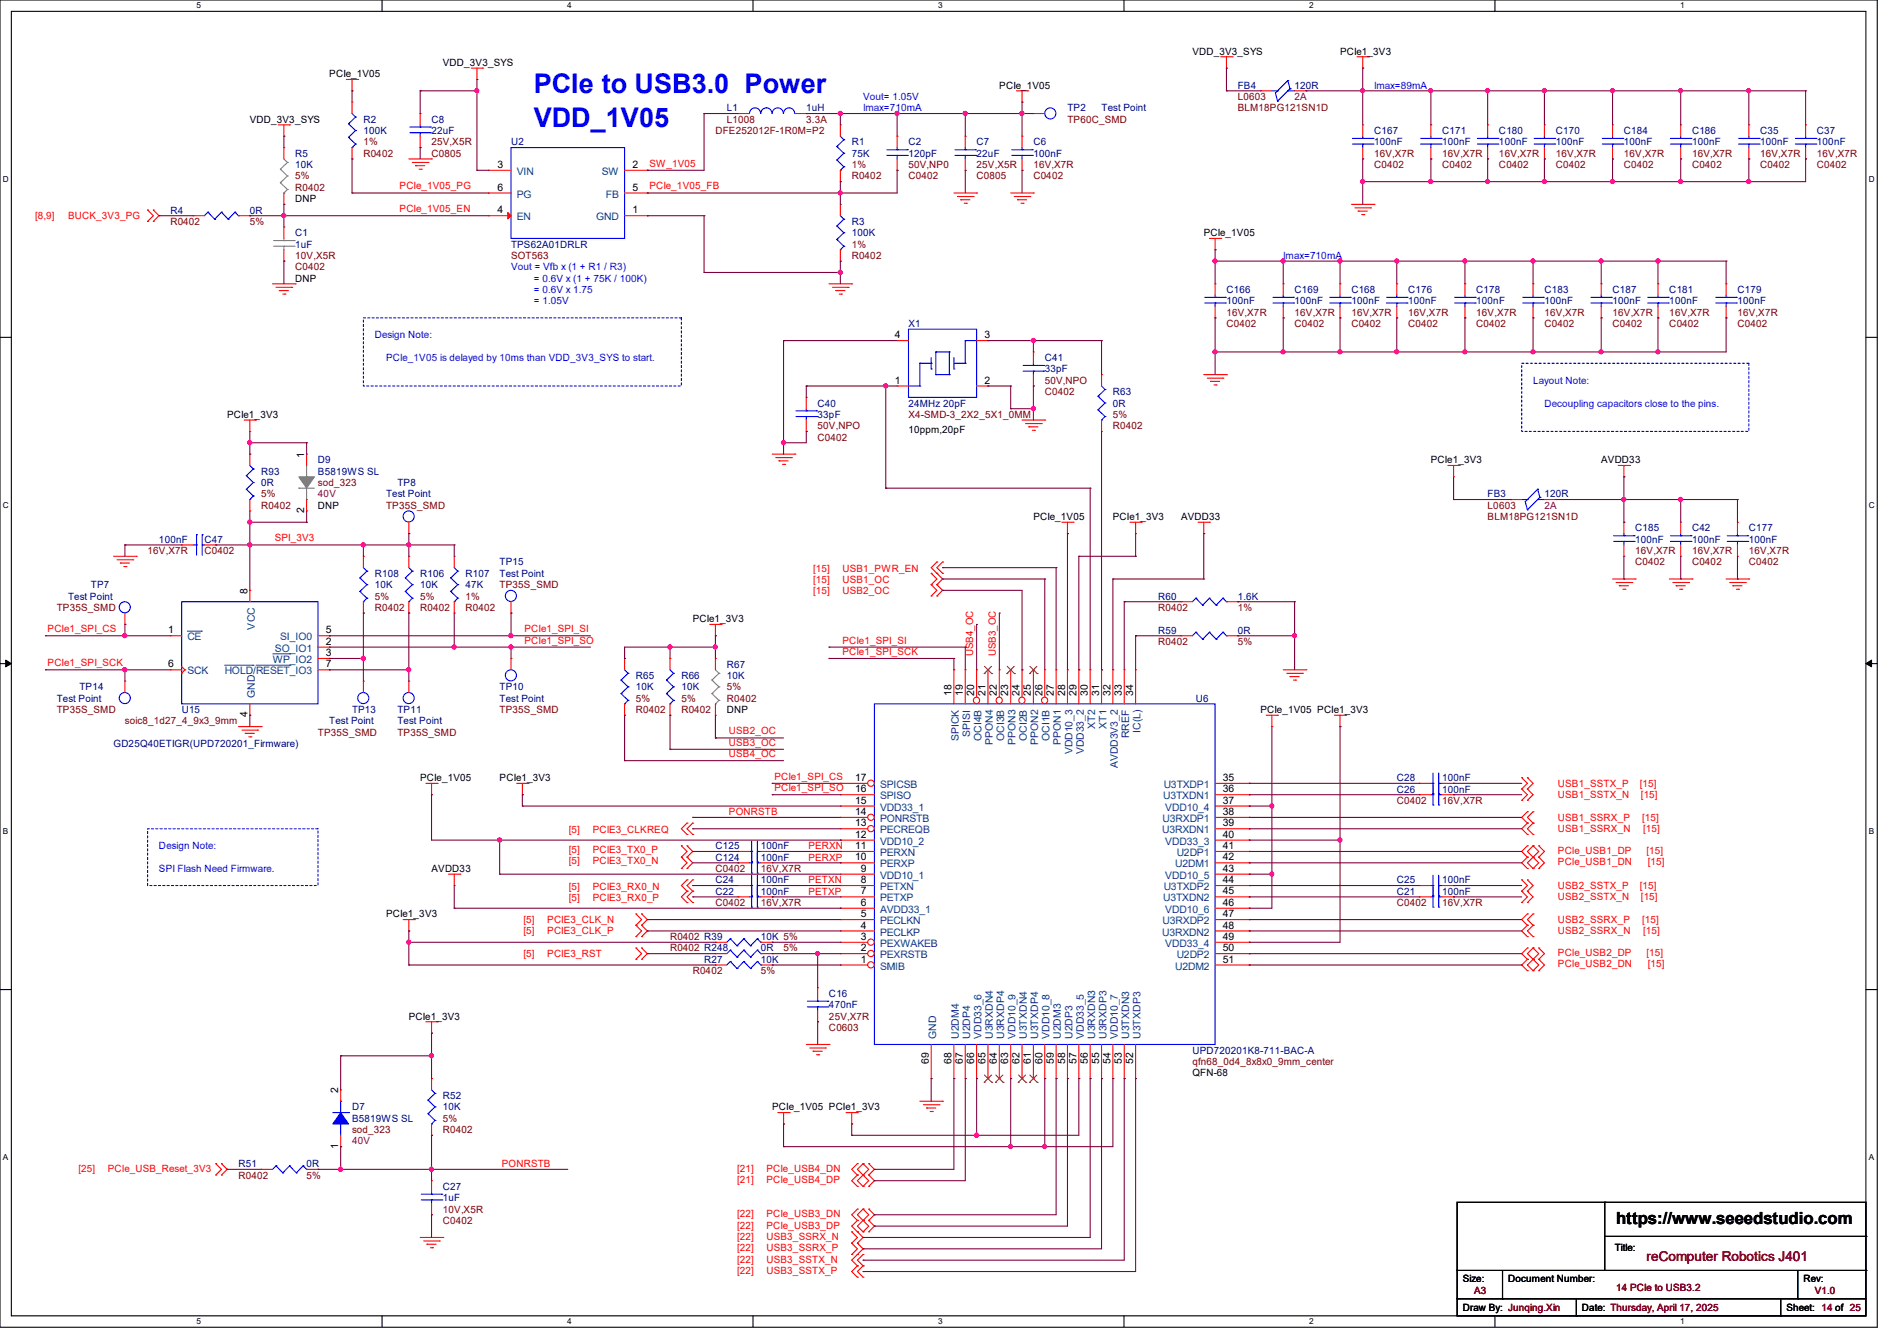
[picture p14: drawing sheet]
<svg xmlns="http://www.w3.org/2000/svg" width="297mm" height="210mm" viewBox="0 0 297 210" stroke-linecap="round" stroke-linejoin="round" font-family="sans-serif">
<defs><g id="words">
<g font-size="4.2" fill="#00f">
<text x="83.6" y="14.6">PCIe to USB3.0 Power</text>
<text x="83.6" y="19.9">VDD_1V05</text>
</g>
<text font-size="2.6" x="253" y="191.8">https://www.seeedstudio.com</text>
<text font-size="2.1" fill="#800000" x="257.8" y="197.5">reComputer Robotics J401</text>
<g font-size="1.6">
<text x="69.3" y="10.3">VDD_3V3_SYS</text>
<text x="186.7" y="8.6">VDD_3V3_SYS</text>
<text x="209.8" y="8.6">PCIe1_3V3</text>
<text x="51.6" y="12.1">PCIe_1V05</text>
<text x="156.5" y="13.9">PCIe_1V05</text>
<text x="39.1" y="19.2">VDD_3V3_SYS</text>
<text x="77.9" y="29.8">6</text>
<text x="77.9" y="26.3">3</text>
<text x="99" y="29.8">5</text>
<text x="99" y="26.3">2</text>
<text x="46.2" y="31.7">DNP</text>
<text x="77.9" y="33.4">4</text>
<text x="99" y="33.4">1</text>
<text x="188.5" y="37">PCIe_1V05</text>
<text x="46.2" y="44.1">DNP</text>
<text x="140.1" y="53">4</text>
<text x="154.1" y="53">3</text>
<text x="35.6" y="65.4">PCIe1_3V3</text>
<text x="140.1" y="60.1">1</text>
<text x="154.1" y="60.1">2</text>
<text x="47.6" y="71.7" transform="rotate(-90 47.6 71.7)">1</text>
<text x="142.2" y="67.8">10ppm,20pF</text>
<text x="224" y="72.6">PCIe1_3V3</text>
<text x="250.7" y="72.6">AVDD33</text>
<text x="47.6" y="80.3" transform="rotate(-90 47.6 80.3)">2</text>
<text x="49.8" y="79.7">DNP</text>
<text x="161.8" y="81.4">PCIe_1V05</text>
<text x="174.2" y="81.4">PCIe1_3V3</text>
<text x="184.9" y="81.4">AVDD33</text>
<text x="38.7" y="93" transform="rotate(-90 38.7 93)">8</text>
<text x="26.3" y="99.2">1</text>
<text x="51" y="101">2</text>
<text x="51" y="99.2">5</text>
<text x="108.5" y="97.4">PCIe1_3V3</text>
<text x="26.3" y="104.5">6</text>
<text x="51" y="102.7">3</text>
<text x="51" y="104.5">7</text>
<text x="38.7" y="112.4" transform="rotate(-90 38.7 112.4)">4</text>
<text x="113.8" y="111.7">DNP</text>
<text x="149" y="109" transform="rotate(-90 149 109)">18</text>
<text x="150.8" y="109" transform="rotate(-90 150.8 109)">19</text>
<text x="152.5" y="109" transform="rotate(-90 152.5 109)">20</text>
<text x="154.3" y="109" transform="rotate(-90 154.3 109)">21</text>
<text x="156.1" y="109" transform="rotate(-90 156.1 109)">22</text>
<text x="157.9" y="109" transform="rotate(-90 157.9 109)">23</text>
<text x="159.6" y="109" transform="rotate(-90 159.6 109)">24</text>
<text x="161.4" y="109" transform="rotate(-90 161.4 109)">25</text>
<text x="163.2" y="109" transform="rotate(-90 163.2 109)">26</text>
<text x="165" y="109" transform="rotate(-90 165 109)">27</text>
<text x="166.8" y="109" transform="rotate(-90 166.8 109)">28</text>
<text x="168.5" y="109" transform="rotate(-90 168.5 109)">29</text>
<text x="170.3" y="109" transform="rotate(-90 170.3 109)">30</text>
<text x="172.1" y="109" transform="rotate(-90 172.1 109)">31</text>
<text x="173.9" y="109" transform="rotate(-90 173.9 109)">32</text>
<text x="175.6" y="109" transform="rotate(-90 175.6 109)">33</text>
<text x="177.4" y="109" transform="rotate(-90 177.4 109)">34</text>
<text x="197.4" y="111.7">PCIe_1V05 PCIe1_3V3</text>
<text x="65.8" y="122.3">PCIe_1V05</text>
<text x="78.2" y="122.3">PCIe1_3V3</text>
<text x="133.9" y="125.9">15</text>
<text x="133.9" y="122.3">17</text>
<text x="133.9" y="124.1">16</text>
<text x="191.5" y="122.3">35</text>
<text x="191.5" y="124.1">36</text>
<text x="191.5" y="125.9">37</text>
<text x="133.9" y="131.2">12</text>
<text x="133.9" y="129.4">13</text>
<text x="133.9" y="127.6">14</text>
<text x="191.5" y="127.6">38</text>
<text x="191.5" y="129.4">39</text>
<text x="191.5" y="131.2">40</text>
<text x="67.6" y="136.6">AVDD33</text>
<text x="133.9" y="133">11</text>
<text x="133.9" y="134.7">10</text>
<text x="134.8" y="136.5">9</text>
<text x="191.5" y="136.5">43</text>
<text x="191.5" y="133">41</text>
<text x="191.5" y="134.7">42</text>
<text x="60.5" y="143.7">PCIe1_3V3</text>
<text x="134.8" y="138.3">8</text>
<text x="134.8" y="140.1">7</text>
<text x="134.8" y="141.9">6</text>
<text x="134.8" y="143.6">5</text>
<text x="191.5" y="138.3">44</text>
<text x="191.5" y="140.1">45</text>
<text x="191.5" y="141.9">46</text>
<text x="191.5" y="143.6">47</text>
<text x="134.8" y="145.4">4</text>
<text x="134.8" y="149">2</text>
<text x="134.8" y="147.2">3</text>
<text x="191.5" y="145.4">48</text>
<text x="191.5" y="147.2">49</text>
<text x="191.5" y="149">50</text>
<text x="134.8" y="150.8">1</text>
<text x="191.5" y="150.8">51</text>
<text x="64" y="159.7">PCIe1_3V3</text>
<text x="145.4" y="166.6" transform="rotate(-90 145.4 166.6)">69</text>
<text x="149" y="166.6" transform="rotate(-90 149 166.6)">68</text>
<text x="150.8" y="166.6" transform="rotate(-90 150.8 166.6)">67</text>
<text x="152.5" y="166.6" transform="rotate(-90 152.5 166.6)">66</text>
<text x="154.3" y="166.6" transform="rotate(-90 154.3 166.6)">65</text>
<text x="156.1" y="166.6" transform="rotate(-90 156.1 166.6)">64</text>
<text x="157.9" y="166.6" transform="rotate(-90 157.9 166.6)">63</text>
<text x="159.6" y="166.6" transform="rotate(-90 159.6 166.6)">62</text>
<text x="161.4" y="166.6" transform="rotate(-90 161.4 166.6)">61</text>
<text x="163.2" y="166.6" transform="rotate(-90 163.2 166.6)">60</text>
<text x="165" y="166.6" transform="rotate(-90 165 166.6)">59</text>
<text x="166.8" y="166.6" transform="rotate(-90 166.8 166.6)">58</text>
<text x="168.5" y="166.6" transform="rotate(-90 168.5 166.6)">57</text>
<text x="170.3" y="166.6" transform="rotate(-90 170.3 166.6)">56</text>
<text x="172.1" y="166.6" transform="rotate(-90 172.1 166.6)">55</text>
<text x="173.9" y="166.6" transform="rotate(-90 173.9 166.6)">54</text>
<text x="175.6" y="166.6" transform="rotate(-90 175.6 166.6)">53</text>
<text x="177.4" y="166.6" transform="rotate(-90 177.4 166.6)">52</text>
<text x="53" y="171.2" transform="rotate(-90 53 171.2)">2</text>
<text x="120.9" y="173.9">PCIe_1V05 PCIe1_3V3</text>
<text x="186.7" y="168.6">QFN-68</text>
<text x="53" y="179.9" transform="rotate(-90 53 179.9)">1</text>
<text x="252.8" y="196">Title:</text>
<text x="229" y="200.7">Size:</text>
<text x="236.1" y="200.7">Document Number:</text>
<text x="282.4" y="200.7">Rev:</text>
<text x="229" y="205.4">Draw By: Junqing.Xin</text>
<text x="247.7" y="205.4">Date: Thursday, April 17, 2025</text>
<text x="279.7" y="205.4">Sheet: 14 of 25</text>
</g>
<g font-size="1.6" fill="#000080">
<text x="113.8" y="17.4">L1</text>
<text x="126.2" y="17.4">1uH</text>
<text x="167.1" y="17.4">TP2</text>
<text x="172.5" y="17.4">Test Point</text>
<text x="193.8" y="13.9">FB4</text>
<text x="202.7" y="13.9">120R</text>
<text x="56.9" y="19.2">R2</text>
<text x="56.9" y="21">100K</text>
<text x="67.6" y="19.2">C8</text>
<text x="67.6" y="21">22uF</text>
<text x="80" y="22.8">U2</text>
<text x="133.3" y="22.8">R1</text>
<text x="142.2" y="22.8">C2</text>
<text x="152.9" y="22.8">C7</text>
<text x="161.8" y="22.8">C6</text>
<text x="215.1" y="21">C167</text>
<text x="215.1" y="22.8">100nF</text>
<text x="225.8" y="21">C171</text>
<text x="225.8" y="22.8">100nF</text>
<text x="234.7" y="21">C180</text>
<text x="234.7" y="22.8">100nF</text>
<text x="243.6" y="21">C170</text>
<text x="243.6" y="22.8">100nF</text>
<text x="254.3" y="21">C184</text>
<text x="254.3" y="22.8">100nF</text>
<text x="264.9" y="21">C186</text>
<text x="264.9" y="22.8">100nF</text>
<text x="275.6" y="21">C35</text>
<text x="275.6" y="22.8">100nF</text>
<text x="284.5" y="21">C37</text>
<text x="284.5" y="22.8">100nF</text>
<text x="46.2" y="24.6">R5</text>
<text x="46.2" y="26.3">10K</text>
<text x="133.3" y="24.6">75K</text>
<text x="142.2" y="24.6">120pF</text>
<text x="152.9" y="24.6">22uF</text>
<text x="161.8" y="24.6">100nF</text>
<text x="26.7" y="33.4">R4</text>
<text x="39.1" y="33.4">0R</text>
<text x="133.3" y="35.2">R3</text>
<text x="46.2" y="37">C1</text>
<text x="46.2" y="38.8">1uF</text>
<text x="80" y="38.8">TPS62A01DRLR</text>
<text x="133.3" y="37">100K</text>
<text x="192" y="45.9">C166</text>
<text x="192" y="47.7">100nF</text>
<text x="202.7" y="45.9">C169</text>
<text x="202.7" y="47.7">100nF</text>
<text x="211.6" y="45.9">C168</text>
<text x="211.6" y="47.7">100nF</text>
<text x="220.5" y="45.9">C176</text>
<text x="220.5" y="47.7">100nF</text>
<text x="231.1" y="45.9">C178</text>
<text x="231.1" y="47.7">100nF</text>
<text x="241.8" y="45.9">C183</text>
<text x="241.8" y="47.7">100nF</text>
<text x="252.5" y="45.9">C187</text>
<text x="252.5" y="47.7">100nF</text>
<text x="261.4" y="45.9">C181</text>
<text x="261.4" y="47.7">100nF</text>
<text x="272" y="45.9">C179</text>
<text x="272" y="47.7">100nF</text>
<text x="142.2" y="51.2">X1</text>
<text x="163.6" y="56.6">C41</text>
<text x="163.6" y="58.3">33pF</text>
<text x="128" y="63.7">C40</text>
<text x="128" y="65.4">33pF</text>
<text x="142.2" y="63.7">24MHz 20pF</text>
<text x="174.2" y="61.9">R63</text>
<text x="174.2" y="63.7">0R</text>
<text x="40.9" y="74.3">R93</text>
<text x="40.9" y="76.1">0R</text>
<text x="49.8" y="72.6">D9</text>
<text x="49.8" y="74.3">B5819WS SL</text>
<text x="60.5" y="77.9">Test Point</text>
<text x="62.2" y="76.1">TP8</text>
<text x="232.9" y="77.9">FB3</text>
<text x="241.8" y="77.9">120R</text>
<text x="256" y="83.2">C185</text>
<text x="264.9" y="83.2">C42</text>
<text x="273.8" y="83.2">C177</text>
<text x="24.9" y="85">100nF</text>
<text x="32" y="85">C47</text>
<text x="78.2" y="88.6">TP15</text>
<text x="256" y="85">100nF</text>
<text x="264.9" y="85">100nF</text>
<text x="273.8" y="85">100nF</text>
<text x="10.7" y="93.9">Test Point</text>
<text x="14.2" y="92.1">TP7</text>
<text x="58.7" y="90.3">R108</text>
<text x="58.7" y="92.1">10K</text>
<text x="65.8" y="90.3">R106</text>
<text x="65.8" y="92.1">10K</text>
<text x="72.9" y="90.3">R107</text>
<text x="72.9" y="92.1">47K</text>
<text x="78.2" y="90.3">Test Point</text>
<text x="181.4" y="93.9">R60</text>
<text x="193.8" y="93.9">1.6K</text>
<text x="181.4" y="99.2">R59</text>
<text x="193.8" y="99.2">0R</text>
<text x="99.6" y="106.3">R65</text>
<text x="106.7" y="106.3">R66</text>
<text x="113.8" y="104.6">R67</text>
<text x="113.8" y="106.3">10K</text>
<text x="8.9" y="109.9">Test Point</text>
<text x="12.4" y="108.1">TP14</text>
<text x="28.4" y="111.7">U15</text>
<text x="51.6" y="113.5">Test Point</text>
<text x="55.1" y="111.7">TP13</text>
<text x="62.2" y="111.7">TP11</text>
<text x="62.2" y="113.5">Test Point</text>
<text x="78.2" y="108.1">TP10</text>
<text x="78.2" y="109.9">Test Point</text>
<text x="99.6" y="108.1">10K</text>
<text x="106.7" y="108.1">10K</text>
<text x="187.2" y="109.9">U6</text>
<text x="17.8" y="117">GD25Q40ETIGR(UPD720201_Firmware)</text>
<text x="218.7" y="122.3">C28</text>
<text x="218.7" y="124.1">C26</text>
<text x="225.8" y="122.3">100nF</text>
<text x="225.8" y="124.1">100nF</text>
<text x="112" y="133">C125</text>
<text x="112" y="134.8">C124</text>
<text x="119.1" y="133">100nF</text>
<text x="119.1" y="134.8">100nF</text>
<text x="112" y="140.1">C22</text>
<text x="112" y="138.3">C24</text>
<text x="119.1" y="140.1">100nF</text>
<text x="119.1" y="138.3">100nF</text>
<text x="218.7" y="140.1">C21</text>
<text x="218.7" y="138.3">C25</text>
<text x="225.8" y="140.1">100nF</text>
<text x="225.8" y="138.3">100nF</text>
<text x="119.1" y="147.2">10K 5%</text>
<text x="119.1" y="149">0R</text>
<text x="110.2" y="150.8">R27</text>
<text x="119.1" y="150.8">10K</text>
<text x="129.8" y="156.1">C16</text>
<text x="129.8" y="157.9">470nF</text>
<text x="186.7" y="165">UPD720201K8-711-BAC-A</text>
<text x="55.1" y="173.9">D7</text>
<text x="69.3" y="172.1">R52</text>
<text x="69.3" y="173.9">10K</text>
<text x="55.1" y="175.7">B5819WS SL</text>
<text x="37.3" y="182.8">R51</text>
<text x="48" y="182.8">0R</text>
<text x="69.3" y="186.3">C27</text>
<text x="69.3" y="188.1">1uF</text>
</g>
<g font-size="1.6" fill="#00f">
<text x="135.1" y="15.7">Vout= 1.05V</text>
<text x="135.1" y="17.4">Imax=710mA</text>
<text x="215.1" y="13.9">Imax=89mA</text>
<text x="200.9" y="40.6">Imax=710mA</text>
<text x="80" y="42.3">Vout = Vfb x (1 + R1 / R3)</text>
<text x="83.6" y="45.9">= 0.6V x 1.75</text>
<text x="83.6" y="44.1">= 0.6V x (1 + 75K / 100K)</text>
<text x="83.6" y="47.7">= 1.05V</text>
<text x="58.7" y="53">Design Note:</text>
<text x="60.5" y="56.6">PCIe_1V05 is delayed by 10ms than VDD_3V3_SYS to start.</text>
<text x="240" y="60.1">Layout Note:</text>
<text x="241.8" y="63.7">Decoupling capacitors close to the pins.</text>
<text x="24.9" y="136.6">SPI Flash Need Firmware.</text>
<text x="24.9" y="133">Design Note:</text>
</g>
<g font-size="1.6" fill="#800000">
<text x="193.8" y="15.7">L0603</text>
<text x="193.8" y="17.4">BLM18PG121SN1D</text>
<text x="56.9" y="22.8">1%</text>
<text x="67.6" y="22.8">25V,X5R</text>
<text x="112" y="21">DFE252012F-1R0M=P2</text>
<text x="113.8" y="19.2">L1008</text>
<text x="126.2" y="19.2">3.3A</text>
<text x="167.1" y="19.2">TP60C_SMD</text>
<text x="46.2" y="28.1">5%</text>
<text x="46.2" y="29.9">R0402</text>
<text x="56.9" y="24.6">R0402</text>
<text x="67.6" y="24.6">C0805</text>
<text x="133.3" y="26.3">1%</text>
<text x="133.3" y="28.1">R0402</text>
<text x="142.2" y="28.1">C0402</text>
<text x="142.2" y="26.3">50V,NP0</text>
<text x="152.9" y="28.1">C0805</text>
<text x="152.9" y="26.3">25V,X5R</text>
<text x="161.8" y="28.1">C0402</text>
<text x="161.8" y="26.3">16V,X7R</text>
<text x="215.1" y="26.3">C0402</text>
<text x="215.1" y="24.6">16V,X7R</text>
<text x="225.8" y="26.3">C0402</text>
<text x="225.8" y="24.6">16V,X7R</text>
<text x="234.7" y="26.3">C0402</text>
<text x="234.7" y="24.6">16V,X7R</text>
<text x="243.6" y="26.3">C0402</text>
<text x="243.6" y="24.6">16V,X7R</text>
<text x="254.3" y="26.3">C0402</text>
<text x="254.3" y="24.6">16V,X7R</text>
<text x="264.9" y="26.3">C0402</text>
<text x="264.9" y="24.6">16V,X7R</text>
<text x="275.6" y="26.3">C0402</text>
<text x="275.6" y="24.6">16V,X7R</text>
<text x="284.5" y="26.3">C0402</text>
<text x="284.5" y="24.6">16V,X7R</text>
<text x="26.7" y="35.2">R0402</text>
<text x="39.1" y="35.2">5%</text>
<text x="46.2" y="40.6">10V,X5R</text>
<text x="80" y="40.6">SOT563</text>
<text x="133.3" y="38.8">1%</text>
<text x="133.3" y="40.6">R0402</text>
<text x="46.2" y="42.3">C0402</text>
<text x="192" y="51.2">C0402</text>
<text x="192" y="49.4">16V,X7R</text>
<text x="202.7" y="51.2">C0402</text>
<text x="202.7" y="49.4">16V,X7R</text>
<text x="211.6" y="51.2">C0402</text>
<text x="211.6" y="49.4">16V,X7R</text>
<text x="220.5" y="51.2">C0402</text>
<text x="220.5" y="49.4">16V,X7R</text>
<text x="231.1" y="51.2">C0402</text>
<text x="231.1" y="49.4">16V,X7R</text>
<text x="241.8" y="51.2">C0402</text>
<text x="241.8" y="49.4">16V,X7R</text>
<text x="252.5" y="51.2">C0402</text>
<text x="252.5" y="49.4">16V,X7R</text>
<text x="261.4" y="51.2">C0402</text>
<text x="261.4" y="49.4">16V,X7R</text>
<text x="272" y="51.2">C0402</text>
<text x="272" y="49.4">16V,X7R</text>
<text x="142.2" y="65.4">X4-SMD-3_2X2_5X1_0MM</text>
<text x="163.6" y="61.9">C0402</text>
<text x="163.6" y="60.1">50V,NPO</text>
<text x="174.2" y="65.4">5%</text>
<text x="128" y="69">C0402</text>
<text x="128" y="67.2">50V,NPO</text>
<text x="174.2" y="67.2">R0402</text>
<text x="40.9" y="77.9">5%</text>
<text x="49.8" y="76.1">sod_323</text>
<text x="40.9" y="79.7">R0402</text>
<text x="60.5" y="79.7">TP35S_SMD</text>
<text x="232.9" y="79.7">L0603</text>
<text x="232.9" y="81.4">BLM18PG121SN1D</text>
<text x="23.1" y="86.8">16V,X7R</text>
<text x="32" y="86.8">C0402</text>
<text x="256" y="88.6">C0402</text>
<text x="256" y="86.8">16V,X7R</text>
<text x="264.9" y="88.6">C0402</text>
<text x="264.9" y="86.8">16V,X7R</text>
<text x="273.8" y="88.6">C0402</text>
<text x="273.8" y="86.8">16V,X7R</text>
<text x="8.9" y="95.7">TP35S_SMD</text>
<text x="58.7" y="93.9">5%</text>
<text x="58.7" y="95.7">R0402</text>
<text x="65.8" y="93.9">5%</text>
<text x="65.8" y="95.7">R0402</text>
<text x="72.9" y="93.9">1%</text>
<text x="72.9" y="95.7">R0402</text>
<text x="78.2" y="92.1">TP35S_SMD</text>
<text x="181.4" y="95.7">R0402</text>
<text x="193.8" y="95.7">1%</text>
<text x="181.4" y="101">R0402</text>
<text x="193.8" y="101">5%</text>
<text x="8.9" y="111.7">TP35S_SMD</text>
<text x="19.6" y="113.5">soic8_1d27_4_9x3_9mm</text>
<text x="78.2" y="111.7">TP35S_SMD</text>
<text x="99.6" y="109.9">5%</text>
<text x="99.6" y="111.7">R0402</text>
<text x="106.7" y="109.9">5%</text>
<text x="106.7" y="111.7">R0402</text>
<text x="113.8" y="108.1">5%</text>
<text x="113.8" y="109.9">R0402</text>
<text x="49.8" y="115.2">TP35S_SMD</text>
<text x="62.2" y="115.2">TP35S_SMD</text>
<text x="218.7" y="125.9">C0402</text>
<text x="225.8" y="125.9">16V,X7R</text>
<text x="112" y="136.6">C0402</text>
<text x="119.1" y="136.6">16V,X7R</text>
<text x="112" y="141.9">C0402</text>
<text x="119.1" y="141.9">16V,X7R</text>
<text x="218.7" y="141.9">C0402</text>
<text x="225.8" y="141.9">16V,X7R</text>
<text x="104.9" y="147.2">R0402 R39</text>
<text x="104.9" y="149">R0402 R248</text>
<text x="122.7" y="149">5%</text>
<text x="108.5" y="152.6">R0402</text>
<text x="119.1" y="152.6">5%</text>
<text x="129.8" y="161.5">C0603</text>
<text x="129.8" y="159.7">25V,X7R</text>
<text x="186.7" y="166.8">qfn68_0d4_8x8x0_9mm_center</text>
<text x="55.1" y="177.5">sod_323</text>
<text x="69.3" y="175.7">5%</text>
<text x="69.3" y="177.5">R0402</text>
<text x="37.3" y="184.6">R0402</text>
<text x="48" y="184.6">5%</text>
<text x="69.3" y="191.7">C0402</text>
<text x="69.3" y="189.9">10V,X5R</text>
<text x="230.8" y="202.7">A3</text>
<text x="253" y="202.2">14 PCIe to USB3.2</text>
<text x="284.1" y="202.7">V1.0</text>
</g>
<g font-size="1.6" fill="#800040">
<text x="202.7" y="15.7">2A</text>
<text x="49.8" y="77.9">40V</text>
<text x="241.8" y="79.7">2A</text>
<text x="55.1" y="179.2">40V</text>
</g>
<g font-size="1.6" fill="#f00">
<text x="62.6" y="29.7">PCIe_1V05_PG</text>
<text x="101.7" y="26.1">SW_1V05</text>
<text x="101.7" y="29.7">PCIe_1V05_FB</text>
<text x="5.5" y="34.3">[8,9]</text>
<text x="10.7" y="34.3">BUCK_3V3_PG</text>
<text x="62.6" y="33.2">PCIe_1V05_EN</text>
<text x="43" y="84.8">SPI_3V3</text>
<text x="127.3" y="89.6">[15]</text>
<text x="131.9" y="89.6">USB1_PWR_EN</text>
<text x="127.3" y="91.2">[15]</text>
<text x="127.3" y="93">[15]</text>
<text x="131.9" y="91.2">USB1_OC</text>
<text x="131.9" y="93">USB2_OC</text>
<text x="7.5" y="99">PCIe1_SPI_CS</text>
<text x="82.1" y="99">PCIe1_SPI_SI</text>
<text x="82.1" y="100.8">PCIe1_SPI_SO</text>
<text x="131.9" y="100.8">PCIe1_SPI_SI</text>
<text x="7.5" y="104.3">PCIe1_SPI_SCK</text>
<text x="131.9" y="102.6">PCIe1_SPI_SCK</text>
<text x="152.4" y="102.8" transform="rotate(-90 152.4 102.8)">USB4_OC</text>
<text x="155.9" y="102.8" transform="rotate(-90 155.9 102.8)">USB3_OC</text>
<text x="114.1" y="118.6">USB4_OC</text>
<text x="114.1" y="116.8">USB3_OC</text>
<text x="114.1" y="115">USB2_OC</text>
<text x="121.2" y="122.1">PCIe1_SPI_CS</text>
<text x="121.2" y="123.9">PCIe1_SPI_SO</text>
<text x="243.9" y="123.2">USB1_SSTX_P</text>
<text x="243.9" y="125">USB1_SSTX_N</text>
<text x="256.8" y="123.2">[15]</text>
<text x="256.9" y="125">[15]</text>
<text x="89.1" y="130.5">[5]</text>
<text x="92.8" y="130.5">PCIE3_CLKREQ</text>
<text x="114.1" y="127.7">PONRSTB</text>
<text x="243.9" y="128.6">USB1_SSRX_P</text>
<text x="243.9" y="130.3">USB1_SSRX_N</text>
<text x="257.1" y="128.6">[15]</text>
<text x="257.3" y="130.3">[15]</text>
<text x="89.1" y="135.3">[5]</text>
<text x="89.1" y="133.6">[5]</text>
<text x="92.8" y="135.3">PCIE3_TX0_N</text>
<text x="92.8" y="133.6">PCIE3_TX0_P</text>
<text x="126.6" y="134.8">PERXP</text>
<text x="126.6" y="133">PERXN</text>
<text x="243.9" y="133.7">PCIe_USB1_DP</text>
<text x="243.9" y="135.5">PCIe_USB1_DN</text>
<text x="257.8" y="133.7">[15]</text>
<text x="258" y="135.5">[15]</text>
<text x="89.1" y="139.4">[5]</text>
<text x="89.1" y="141.2">[5]</text>
<text x="92.8" y="139.4">PCIE3_RX0_N</text>
<text x="92.8" y="141.2">PCIE3_RX0_P</text>
<text x="126.6" y="138.3">PETXN</text>
<text x="126.6" y="140.1">PETXP</text>
<text x="243.9" y="139.2">USB2_SSTX_P</text>
<text x="243.9" y="141">USB2_SSTX_N</text>
<text x="256.8" y="139.2">[15]</text>
<text x="256.9" y="141">[15]</text>
<text x="82" y="144.6">[5]</text>
<text x="82" y="146.3">[5]</text>
<text x="82" y="149.9">[5]</text>
<text x="85.7" y="144.6">PCIE3_CLK_N</text>
<text x="85.7" y="146.3">PCIE3_CLK_P</text>
<text x="85.7" y="149.9">PCIE3_RST</text>
<text x="243.9" y="144.6">USB2_SSRX_P</text>
<text x="243.9" y="146.3">USB2_SSRX_N</text>
<text x="243.9" y="149.7">PCIe_USB2_DP</text>
<text x="257.1" y="144.6">[15]</text>
<text x="257.3" y="146.3">[15]</text>
<text x="257.8" y="149.7">[15]</text>
<text x="243.9" y="151.5">PCIe_USB2_DN</text>
<text x="258" y="151.5">[15]</text>
<text x="12.3" y="183.5">[25]</text>
<text x="16.9" y="183.5">PCIe_USB_Reset_3V3</text>
<text x="78.6" y="182.8">PONRSTB</text>
<text x="115.4" y="183.5">[21]</text>
<text x="115.4" y="185.3">[21]</text>
<text x="120" y="183.5">PCIe_USB4_DN</text>
<text x="120" y="185.3">PCIe_USB4_DP</text>
<text x="115.4" y="190.6">[22]</text>
<text x="120" y="190.6">PCIe_USB3_DN</text>
<text x="115.4" y="192.4">[22]</text>
<text x="115.4" y="194.2">[22]</text>
<text x="115.4" y="196">[22]</text>
<text x="115.4" y="197.7">[22]</text>
<text x="120" y="192.4">PCIe_USB3_DP</text>
<text x="120" y="194.2">USB3_SSRX_N</text>
<text x="120" y="196">USB3_SSRX_P</text>
<text x="120" y="197.7">USB3_SSTX_N</text>
<text x="115.4" y="199.5">[22]</text>
<text x="120" y="199.5">USB3_SSTX_P</text>
</g>
<g font-size="1.6" fill="#004080">
<text x="80.9" y="27.4">VIN</text>
<text x="94.2" y="27.4">SW</text>
<text x="80.9" y="34.5">EN</text>
<text x="80.9" y="30.9">PG</text>
<text x="93.3" y="34.5">GND</text>
<text x="94.9" y="30.9">FB</text>
<text x="29.3" y="100.3">CE</text>
<text x="39.9" y="98.6" transform="rotate(-90 39.9 98.6)">VCC</text>
<text x="43.9" y="100.3">SI_IO0</text>
<text x="29.3" y="105.6">SCK</text>
<text x="35.2" y="105.6">HOLD/RESET_IO3</text>
<text x="42.7" y="103.8">WP_IO2</text>
<text x="43.1" y="102.1">SO_IO1</text>
<text x="39.9" y="109.3" transform="rotate(-90 39.9 109.3)">GND</text>
<text x="150.1" y="116.1" transform="rotate(-90 150.1 116.1)">SPICK</text>
<text x="151.9" y="115.4" transform="rotate(-90 151.9 115.4)">SPISI</text>
<text x="153.7" y="116" transform="rotate(-90 153.7 116)">OCI4B</text>
<text x="155.5" y="116.7" transform="rotate(-90 155.5 116.7)">PPON4</text>
<text x="157.2" y="116" transform="rotate(-90 157.2 116)">OCI3B</text>
<text x="159" y="116.7" transform="rotate(-90 159 116.7)">PPON3</text>
<text x="160.8" y="116" transform="rotate(-90 160.8 116)">OCI2B</text>
<text x="162.6" y="116.7" transform="rotate(-90 162.6 116.7)">PPON2</text>
<text x="164.3" y="116" transform="rotate(-90 164.3 116)">OCI1B</text>
<text x="166.1" y="116.7" transform="rotate(-90 166.1 116.7)">PPON1</text>
<text x="167.9" y="118.2" transform="rotate(-90 167.9 118.2)">VDD10_3</text>
<text x="169.7" y="118.2" transform="rotate(-90 169.7 118.2)">VDD33_2</text>
<text x="171.5" y="114.1" transform="rotate(-90 171.5 114.1)">XT2</text>
<text x="173.2" y="114.1" transform="rotate(-90 173.2 114.1)">XT1</text>
<text x="176.8" y="115.6" transform="rotate(-90 176.8 115.6)">RREF</text>
<text x="178.6" y="114.8" transform="rotate(-90 178.6 114.8)">IC(L)</text>
<text x="137.8" y="123.4">SPICSB</text>
<text x="137.8" y="125.2">SPISO</text>
<text x="175" y="120.4" transform="rotate(-90 175 120.4)">AVDD3V3_2</text>
<text x="182.1" y="125.2">U3TXDN1</text>
<text x="182.2" y="123.4">U3TXDP1</text>
<text x="137.8" y="127">VDD33_1</text>
<text x="137.8" y="130.5">PECREQB</text>
<text x="137.8" y="128.7">PONRSTB</text>
<text x="181.9" y="130.5">U3RXDN1</text>
<text x="182" y="128.7">U3RXDP1</text>
<text x="182.5" y="127">VDD10_4</text>
<text x="137.8" y="132.3">VDD10_2</text>
<text x="137.8" y="137.6">VDD10_1</text>
<text x="137.8" y="134.1">PERXN</text>
<text x="137.8" y="135.8">PERXP</text>
<text x="182.5" y="137.6">VDD10_5</text>
<text x="182.5" y="132.3">VDD33_3</text>
<text x="184" y="135.8">U2DM1</text>
<text x="184.2" y="134.1">U2DP1</text>
<text x="137.8" y="139.4">PETXN</text>
<text x="137.8" y="141.2">PETXP</text>
<text x="137.8" y="143">AVDD33_1</text>
<text x="182.1" y="141.2">U3TXDN2</text>
<text x="182.2" y="139.4">U3TXDP2</text>
<text x="182.5" y="143">VDD10_6</text>
<text x="137.8" y="144.7">PECLKN</text>
<text x="137.8" y="146.5">PECLKP</text>
<text x="137.8" y="148.3">PEXWAKEB</text>
<text x="181.9" y="146.5">U3RXDN2</text>
<text x="182" y="144.7">U3RXDP2</text>
<text x="182.5" y="148.3">VDD33_4</text>
<text x="137.8" y="150.1">PEXRSTB</text>
<text x="137.8" y="151.9">SMIB</text>
<text x="184" y="151.9">U2DM2</text>
<text x="184.2" y="150.1">U2DP2</text>
<text x="146.6" y="162.7" transform="rotate(-90 146.6 162.7)">GND</text>
<text x="150.1" y="162.7" transform="rotate(-90 150.1 162.7)">U2DM4</text>
<text x="151.9" y="162.7" transform="rotate(-90 151.9 162.7)">U2DP4</text>
<text x="153.7" y="162.7" transform="rotate(-90 153.7 162.7)">VDD33_6</text>
<text x="155.5" y="162.7" transform="rotate(-90 155.5 162.7)">U3RXDN4</text>
<text x="157.2" y="162.7" transform="rotate(-90 157.2 162.7)">U3RXDP4</text>
<text x="159" y="162.7" transform="rotate(-90 159 162.7)">VDD10_9</text>
<text x="160.8" y="162.7" transform="rotate(-90 160.8 162.7)">U3TXDN4</text>
<text x="162.6" y="162.7" transform="rotate(-90 162.6 162.7)">U3TXDP4</text>
<text x="164.3" y="162.7" transform="rotate(-90 164.3 162.7)">VDD10_8</text>
<text x="166.1" y="162.7" transform="rotate(-90 166.1 162.7)">U2DM3</text>
<text x="167.9" y="162.7" transform="rotate(-90 167.9 162.7)">U2DP3</text>
<text x="169.7" y="162.7" transform="rotate(-90 169.7 162.7)">VDD33_5</text>
<text x="171.5" y="162.7" transform="rotate(-90 171.5 162.7)">U3RXDN3</text>
<text x="173.2" y="162.7" transform="rotate(-90 173.2 162.7)">U3RXDP3</text>
<text x="175" y="162.7" transform="rotate(-90 175 162.7)">VDD10_7</text>
<text x="176.8" y="162.7" transform="rotate(-90 176.8 162.7)">U3TXDN3</text>
<text x="178.6" y="162.7" transform="rotate(-90 178.6 162.7)">U3TXDP3</text>
</g>
<g font-size="1.3">
<text x="30.8" y="1.3">5</text>
<text x="88.8" y="1.3">4</text>
<text x="146.9" y="1.3">3</text>
<text x="205" y="1.3">2</text>
<text x="263.1" y="1.3">1</text>
<text x=".5" y="28.4">D</text>
<text x="292.6" y="28.4">D</text>
<text x=".5" y="79.5">C</text>
<text x="292.6" y="79.5">C</text>
<text x=".5" y="130.6">B</text>
<text x="292.6" y="130.6">B</text>
<text x=".5" y="181.7">A</text>
<text x="292.6" y="181.7">A</text>
<text x="30.8" y="207.4">5</text>
<text x="88.8" y="207.4">4</text>
<text x="146.9" y="207.4">3</text>
<text x="205" y="207.4">2</text>
<text x="263.1" y="207.4">1</text>
</g>
</g></defs>
<path d="M0 0h293.9v207.9h-293.9zM1.8 1.8h290.3v204.3h-290.3z" fill="none" stroke="#000" stroke-width=".17"/>
<g fill="#fff">
<path d="M30.8 .2h.7v1.4h-.7z"/>
<path d="M30.8 206.2h.7v1.4h-.7z"/>
</g>
<path d="M59.8 0v1.8M59.8 206.1v1.8" fill="none" stroke="#000" stroke-width=".17"/>
<g fill="#fff">
<path d="M88.8 .2h.7v1.4h-.7z"/>
<path d="M88.8 206.2h.7v1.4h-.7z"/>
</g>
<path d="M117.9 0v1.8M117.9 206.1v1.8" fill="none" stroke="#000" stroke-width=".17"/>
<g fill="#fff">
<path d="M146.9 .2h.7v1.4h-.7z"/>
<path d="M146.9 206.2h.7v1.4h-.7z"/>
</g>
<path d="M176 0v1.8M176 206.1v1.8" fill="none" stroke="#000" stroke-width=".17"/>
<g fill="#fff">
<path d="M205 .2h.7v1.4h-.7z"/>
<path d="M205 206.2h.7v1.4h-.7z"/>
</g>
<path d="M234.1 0v1.8M234.1 206.1v1.8" fill="none" stroke="#000" stroke-width=".17"/>
<g fill="#fff">
<path d="M263.1 .2h.6v1.4h-.6z"/>
<path d="M263.1 206.2h.6v1.4h-.6z"/>
<path d="M.5 27.3h.9v1.4h-.9z"/>
<path d="M292.6 27.3h.9v1.4h-.9z"/>
<path d="M.5 78.4h.9v1.4h-.9z"/>
<path d="M292.6 78.4h.9v1.4h-.9z"/>
</g>
<path d="M0 52.8h1.8M292.1 52.8h1.8" fill="none" stroke="#000" stroke-width=".17"/>
<g fill="#fff">
<path d="M.5 129.5h.8v1.4h-.8z"/>
<path d="M292.6 129.5h.8v1.4h-.8z"/>
</g>
<path d="M0 103.9h1.8M292.1 103.9h1.8" fill="none" stroke="#000" stroke-width=".17"/>
<path d="M.9 103.4l.9 .5-.9 .5zM292.1 103.9l.9-.5v1z" fill="#000" stroke="#000" stroke-width=".16"/>
<g fill="#fff">
<path d="M.5 180.5h.8v1.4h-.8z"/>
<path d="M292.6 180.5h.8v1.4h-.8z"/>
</g>
<g fill="none" stroke="#000" stroke-width=".17">
<path d="M0 155h1.8M292.1 155h1.8M228.1 188.3h64v17.8h-64zM228.1 199h64M235.2 199v4.4M251.2 188.3h.1M251.2 188.3v10.7M251.2 193.6h40.9M281.5 199v4.4M292.1 199h.1M292.1 193.6h.1M228.1 203.4h.1"/>
<path d="M228.1 203.4h64M235.2 203.4h.1M246.8 206.1h.1M246.8 203.4v2.7M278.8 206.1h.1M278.8 203.4v2.7M281.5 203.4h.1"/>
</g>
<path d="M56.9 49.8h49.8v10.7h-49.8zM238.3 56.9h35.5v10.7h-35.5zM23.1 129.8h26.7v8.9h-26.7z" fill="none" stroke="#00f" stroke-width=".17" stroke-dasharray=".3 .3"/>
<g fill="none" stroke="#f00" stroke-width=".17">
<path d="M43.6 19.6h1.7M44.4 19.6v1.7M45.3 19.6h.1M54.2 12.4h1.8M55.1 14.2h.1M55.1 12.4v1.8M56 12.4h.1M73.8 10.7h1.8M74.7 12.4h.1M74.7 10.7v1.7M75.6 10.7h.1M159.1 14.2h1.8"/>
<path d="M160 16h.1M160 14.2v1.8M160.9 14.2h.1M191.1 8.9h1.8M192 10.7h.1M192 8.9v1.8M192.9 8.9h.1M197.4 14.2h.1M197.4 14.2h1.7M202.7 14.2h1.8M204.5 14.2h.1M212.5 8.9h1.7"/>
<path d="M213.4 10.7h.1M213.4 8.9v1.8M214.2 8.9h.1M224 19.6h.1M224 19.6v1.7M232.9 19.6h.1M232.9 19.6v1.7M282.7 19.6h.1M282.7 19.6v1.7M23.1 34.7h.1M23.1 32.9h.1M23.1 32.9l.9 .9-.9 .9"/>
<path d="M24 32.9h.1M24 34.7h.1M24 32.9l.9 .9-.9 .9M44.4 21.3h.1M64 24.9h3.6M64.6 25.4h2.4M65.1 26h.1M65.1 26h1.4M65.6 26.5h.4M66 26.5h.1M67 25.4h.1M67.6 24.9h.1"/>
<path d="M76.5 33.8h.1M76.5 30.2h.1M76.5 26.7h.1M76.5 30.2h3.5M76.5 33.8h3.5M76.5 26.7h3.5M97.8 30.2h3.5M97.8 33.8h3.5M97.8 26.7h3.5M101.3 30.2h.1M101.3 33.8h.1M101.3 26.7h.1"/>
<path d="M149.4 30.2h3.5M149.9 30.8h2.5M150.4 31.3h.1M150.4 31.3h1.4M151 31.8h.3M151.3 31.8h.1M152.4 30.8h.1M152.9 30.2h.1M158.2 30.2h3.6M158.8 30.8h2.4M159.3 31.3h.1M159.3 31.3h1.4"/>
<path d="M159.9 31.8h.3M160.2 31.8h.1M161.2 30.8h.1M161.8 30.2h.1M189.4 37.3h1.7M190.2 39.1h.1M190.2 37.3v1.8M191.1 37.3h.1M211.6 32h3.5M212.1 32.6h2.5M212.6 33.1h.1M212.6 33.1h1.5"/>
<path d="M213.2 33.6h.3M213.5 33.6h.1M214.6 32.6h.1M215.1 32h.1M224 24.9h.1M224 23.1v1.8M232.9 24.9h.1M232.9 23.1v1.8M282.7 24.9h.1M282.7 23.1v1.8M42.7 44.4h3.5M43.2 45h2.5"/>
<path d="M43.7 45.5h.1M43.7 45.5h1.5M44.3 46.1h.3M44.6 46.1h.1M45.7 45h.1M46.2 44.4h.1M129.8 44.4h3.5M130.3 45h2.5M130.9 45.5h.1M130.9 45.5h1.4M131.4 46.1h.3M131.7 46.1h.1"/>
<path d="M132.8 45h.1M133.3 44.4h.1M161.8 55.1h.1M161.8 55.1v1.8M161.8 58.7v1.8M172.5 58.7h.1M172.5 58.7v1.8M188.5 58.7h3.5M189 59.2h2.5M189.5 59.7h.1M189.5 59.7h1.5M191.5 59.2h.1"/>
<path d="M192 58.7h.1M200.9 44.4h.1M200.9 49.8h.1M200.9 44.4v1.8M200.9 48v1.8M209.8 44.4h.1M209.8 49.8h.1M209.8 44.4v1.8M209.8 48v1.8M240 44.4h.1M240 49.8h.1M240 44.4v1.8"/>
<path d="M240 48v1.8M270.3 44.4h.1M270.3 49.8h.1M270.3 44.4v1.8M270.3 48v1.8M38.2 65.8h1.8M39.1 67.6h.1M39.1 65.8v1.8M40 65.8h.1M48 71.1h.1M48 71.1v1.8M48 78.2v1.8"/>
<path d="M120.9 71.1h3.6M121.5 71.7h2.4M122 72.2h.1M122 72.2h1.4M122.5 72.7h.4M122.9 72.7h.1M123.9 71.7h.1M124.5 71.1h.1M160 65.8h3.6M160.6 66.3h2.4M161.1 66.8h.1M161.1 66.8h1.4"/>
<path d="M161.6 67.4h.4M161.8 60.5h.1M162 67.4h.1M163 66.3h.1M163.6 65.8h.1M172.5 67.6h.1M172.5 65.8v1.8M190.1 60.3h.3M190.4 60.3h.1M226.7 72.9h1.8M227.6 74.7h.1M227.6 72.9v1.8"/>
<path d="M228.5 72.9h.1M253.4 72.9h1.7M254.3 74.7h.1M254.3 72.9v1.8M255.1 72.9h.1M17.8 87.1h3.5M18.3 87.7h2.5M18.8 88.2h.1M18.8 88.2h1.5M19.4 88.7h.3M19.7 88.7h.1M20.8 87.7h.1"/>
<path d="M21.3 87.1h.1M26.7 99.6h.1M26.7 99.6h1.7M39.1 92.5h.1M39.1 92.5v1.7M48 80h.1M49.8 99.6h1.8M51.6 99.6h.1M64 83.6h.1M64 81.8v1.8M111.1 97.8h1.8M112 99.6h.1"/>
<path d="M112 97.8v1.8M112.9 97.8h.1M145.8 91.6h.1M145.8 89.8h.1M145.8 93.3h.1M145.8 89.8l.9 .9-.9 .9M145.8 91.6l.9 .9-.9 .8M146.7 88h.1M146.7 89.8h.1M146.7 91.6h.1M146.7 93.3h.1M146.7 88l-.9 .9 1.8 1.8-.9 .9"/>
<path d="M146.7 91.6l.9 .9-.9 .8M147.6 88h.1M147.6 89.8h.1M147.6 88l-.9 .9 .9 .9M166.2 81.8h1.8M167.1 83.6h.1M167.1 81.8v1.8M168 81.8h.1M176.9 81.8h1.8M177.8 83.6h.1M177.8 81.8v1.8M178.7 81.8h.1"/>
<path d="M184.9 99.6h.1M184.9 99.6h1.8M187.6 81.8h1.8M188.5 83.6h.1M188.5 81.8v1.8M189.4 81.8h.1M192 99.6h1.8M193.8 99.6h.1M252.5 90.7h3.5M253 91.2h2.5M253.5 91.7h.1M253.5 91.7h1.5"/>
<path d="M254.1 92.3h.3M254.4 92.3h.1M255.5 91.2h.1M256 90.7h.1M261.4 90.7h3.5M261.9 91.2h2.5M262.4 91.7h.1M262.4 91.7h1.5M263 92.3h.3M263.3 92.3h.1M264.4 91.2h.1M264.9 90.7h.1"/>
<path d="M270.3 90.7h3.5M270.8 91.2h2.5M271.3 91.7h.1M271.3 91.7h1.5M271.9 92.3h.3M272.2 92.3h.1M273.3 91.2h.1M273.8 90.7h.1M19.6 106.7h.1M19.6 106.7v1.8M26.7 104.9h.1M26.7 104.9h1.7"/>
<path d="M28.4 105.4h.1M28.4 104.4l.6 .5M29 104.9h.1M29 104.9l-.6 .5M37.3 113.8h3.6M37.9 114.3h2.4M38.4 114.9h.1M38.4 114.9h1.4M38.9 115.4h.4M39.1 112h.1M39.1 110.2v1.8M39.3 115.4h.1"/>
<path d="M40.3 114.3h.1M40.9 113.8h.1M49.8 104.9h1.8M49.8 101.3h1.8M49.8 103.1h1.8M51.6 101.3h.1M51.6 103.1h.1M51.6 104.9h.1M80 103.1h.1M80 103.1v1.8M112 103.1h.1M112 112h.1"/>
<path d="M112 103.1v1.8M112 110.2v1.8M149.4 104.9h.1M149.4 104.9v5.3M151.1 104.9h.1M151.1 104.9v5.3M154.7 104.9h.1M154.7 104.9v5.3M158.2 104.9h.1M158.2 104.9v5.3M161.8 104.9h.1M161.8 104.9v5.3"/>
<path d="M174.2 104.9h.1M174.2 104.9v5.3M176 104.9h.1M176 104.9v5.3M198.2 112h1.8M199.1 113.8h.1M199.1 112v1.8M200 112h.1M200.9 104.9h3.6M201.5 105.5h2.4M202 106h.1M202 106h1.4"/>
<path d="M202.5 106.5h.4M202.9 106.5h.1M203.9 105.5h.1M204.5 104.9h.1M208.9 112h1.8M209.8 113.8h.1M209.8 112v1.8M210.7 112h.1M66.7 122.7h1.8M67.6 124.5h.1M67.6 122.7v1.8M68.5 122.7h.1"/>
<path d="M70.2 136.9h1.8M71.1 138.7h.1M71.1 136.9v1.8M72 136.9h.1M80.9 122.7h1.8M81.8 124.5h.1M81.8 122.7v1.8M82.7 122.7h.1M106.7 134.2h.1M106.7 136h.1M106.7 132.5h.1M106.7 134.2l.9 .9-.9 .9"/>
<path d="M106.7 132.5l.9 .8-.9 .9M107.6 128.9h.1M107.6 130.7h.1M107.6 136h.1M107.6 134.2h.1M107.6 132.5h.1M107.6 137.8h.1M107.6 139.6h.1M107.6 128.9l-.9 .9 .9 .9M107.6 134.2l.9 .9-.9 .9M107.6 132.5l.9 .8-.9 .9M107.6 137.8l-.9 .9 .9 .9"/>
<path d="M107.6 139.6l-.9 .9 .9 .9M108.5 128.9h.1M108.5 130.7h.1M108.5 137.8h.1M108.5 139.6h.1M108.5 128.9l-.9 .9 .9 .9M108.5 137.8l-.9 .9 .9 .9M108.5 139.6l-.9 .9 .9 .9M115.6 133.3h.1M115.6 135.1h.1M115.6 133.3h1.7M115.6 135.1h1.7"/>
<path d="M119.1 133.3h1.8M119.1 135.1h1.8M120.9 133.3h.1M120.9 135.1h.1M131.6 126.2h.1M131.6 126.2h5.3M222.2 122.7h.1M222.2 122.7h1.8M225.8 122.7h1.8M227.6 122.7h.1M238.3 121.8h.1M238.3 123.6h.1"/>
<path d="M238.3 125.3h.1M238.3 137.8h.1M238.3 139.6h.1M238.3 121.8l.8 .9-.8 .9M238.3 123.6l.8 .9-.8 .8M238.3 137.8l.8 .9-.8 .9M238.3 139.6l.8 .9-.8 .9M239.1 121.8h.1M239.1 123.6h.1M239.1 125.3h.1M239.1 127.1h.1M239.1 128.9h.1"/>
<path d="M239.1 130.7h.1M239.1 134.2h.1M239.1 132.5h.1M239.1 136h.1M239.1 137.8h.1M239.1 139.6h.1M239.1 121.8l.9 .9-.9 .9M239.1 123.6l.9 .9-.9 .8M239.1 127.1l-.8 .9 .8 .9M239.1 128.9l-.8 .9 .8 .9M239.1 132.5l-.8 .8 .8 .9M239.1 134.2l-.8 .9 .8 .9"/>
<path d="M239.1 137.8l.9 .9-.9 .9M239.1 139.6l.9 .9-.9 .9M240 128.9h.1M240 127.1h.1M240 130.7h.1M240 132.5h.1M240 134.2h.1M240 136h.1M240 127.1l-.9 .9 .9 .9M240 128.9l-.9 .9 .9 .9M240 132.5l.9 .8-1.8 1.8 .9 .9M240 132.5l-.9 .8 1.8 1.8-.9 .9"/>
<path d="M240.9 134.2h.1M240.9 132.5h.1M240.9 136h.1M240.9 132.5l.9 .8-.9 .9M240.9 134.2l.9 .9-.9 .9M63.1 144h1.8M64 145.8h.1M64 144v1.8M64.9 144h.1M99.6 144.9h.1M99.6 143.1h.1M99.6 146.7h.1"/>
<path d="M99.6 150.2h.1M99.6 148.5h.1M99.6 144.9l.9 .9-.9 .9M99.6 143.1l.9 .9-.9 .9M99.6 148.5l.9 .9-.9 .8M100.5 143.1h.1M100.5 144.9h.1M100.5 146.7h.1M100.5 148.5h.1M100.5 150.2h.1M100.5 143.1l.8 .9-.8 .9M100.5 144.9l.8 .9-.8 .9"/>
<path d="M100.5 148.5l.8 .9-.8 .8M107.6 141.4h.1M108.5 141.4h.1M115.6 140.5h.1M115.6 140.5h1.7M119.1 140.5h1.8M120.9 140.5h.1M222.2 140.5h.1M222.2 140.5h1.8M225.8 140.5h1.8M227.6 140.5h.1M238.3 141.4h.1"/>
<path d="M239.1 141.4h.1M239.1 143.1h.1M239.1 144.9h.1M239.1 146.7h.1M239.1 150.2h.1M239.1 148.5h.1M239.1 152h.1M239.1 143.1l-.8 .9 .8 .9M239.1 144.9l-.8 .9 .8 .9M239.1 148.5l-.8 .9 .8 .8M239.1 150.2l-.8 .9 .8 .9M240 144.9h.1"/>
<path d="M240 143.1h.1M240 146.7h.1M240 148.5h.1M240 150.2h.1M240 152h.1M240 143.1l-.9 .9 .9 .9M240 144.9l-.9 .9 .9 .9M240 148.5l.9 .9-1.8 1.7 .9 .9M240 148.5l-.9 .9 1.8 1.7-.9 .9M240.9 150.2h.1M240.9 148.5h.1M240.9 152h.1"/>
<path d="M240.9 148.5l.9 .9-.9 .8M240.9 150.2l.9 .9-.9 .9M53.3 179.6h.1M53.3 170.7h.1M53.3 170.7v1.8M53.3 177.8v1.8M66.7 160h1.8M67.6 161.8h.1M67.6 160v1.8M68.5 160h.1M121.8 174.2h1.8M122.7 176h.1"/>
<path d="M122.7 174.2v1.8M123.6 174.2h.1M126.2 163.6h3.6M126.8 164.1h2.4M127.3 164.6h.1M127.3 164.6h1.4M127.8 165.2h.4M128.2 165.2h.1M129.2 164.1h.1M129.8 163.6h.1M132.5 174.2h1.7M133.3 176h.1"/>
<path d="M133.3 174.2v1.8M134.2 174.2h.1M144 172.5h3.6M144.6 173h2.4M145.1 173.5h.1M145.1 173.5h1.4M145.6 174.1h.4M145.8 168.9h.1M145.8 163.6v5.3M146 174.1h.1M147 173h.1M147.6 172.5h.1"/>
<path d="M149.4 168.9h.1M149.4 163.6v5.3M151.1 168.9h.1M151.1 163.6v5.3M152.9 168.9h.1M152.9 163.6v5.3M154.7 168.9h.1M154.7 163.6v5.3M156.5 168.9h.1M156.5 163.6v5.3M158.2 168.9h.1M158.2 163.6v5.3"/>
<path d="M160 168.9h.1M160 163.6v5.3M161.8 168.9h.1M161.8 163.6v5.3M163.6 168.9h.1M163.6 163.6v5.3M165.4 168.9h.1M165.4 163.6v5.3M167.1 168.9h.1M167.1 163.6v5.3M168.9 168.9h.1M168.9 163.6v5.3"/>
<path d="M170.7 168.9h.1M170.7 163.6v5.3M172.5 168.9h.1M172.5 163.6v5.3M174.2 168.9h.1M174.2 163.6v5.3M176 168.9h.1M176 163.6v5.3M177.8 168.9h.1M177.8 163.6v5.3M33.8 182.2h.1M33.8 184h.1"/>
<path d="M33.8 182.2l.9 .9-.9 .9M34.7 184h.1M34.7 182.2h.1M34.7 182.2l.9 .9-.9 .9M65.8 193.8h3.5M66.3 194.4h2.5M66.8 194.9h.1M66.8 194.9h1.5M67.4 195.4h.3M67.7 195.4h.1M68.8 194.4h.1M69.3 193.8h.1"/>
<path d="M133.3 192.9h.1M133.3 194.7h.1M133.3 196.5h.1M133.3 192.9l.9 .9-.9 .9M133.3 194.7l.9 .9-.9 .9M134.2 182.2h.1M134.2 184h.1M134.2 185.8h.1M134.2 189.4h.1M134.2 191.1h.1M134.2 192.9h.1M134.2 194.7h.1"/>
<path d="M134.2 196.5h.1M134.2 198.2h.1M134.2 182.2l-.9 .9 .9 .9M134.2 184l-.9 .9 .9 .9M134.2 189.4l-.9 .8 .9 .9M134.2 191.1l-.9 .9 1.8 1.8-.9 .9M134.2 194.7l.9 .9-1.8 1.8 .9 .8M134.2 198.2l-.9 .9 .9 .9M135.1 184h.1M135.1 182.2h.1M135.1 185.8h.1M135.1 191.1h.1"/>
<path d="M135.1 189.4h.1M135.1 192.9h.1M135.1 198.2h.1M135.1 196.5h.1M135.1 182.2l-.9 .9 1.8 1.8-.9 .9M135.1 182.2l.9 .9-1.8 1.8 .9 .9M135.1 189.4l-.9 .8 1.8 1.8-.9 .9M135.1 189.4l.9 .8-1.8 1.8 .9 .9M135.1 196.5l-.9 .9 .9 .8M135.1 198.2l-.9 .9 .9 .9M136 182.2h.1M136 184h.1"/>
<path d="M136 185.8h.1M136 189.4h.1M136 191.1h.1M136 192.9h.1M136 182.2l.9 .9-.9 .9M136 184l.9 .9-.9 .9M136 189.4l.9 .8-.9 .9M136 191.1l.9 .9-.9 .9M134.2 200h.1M135.1 200h.1"/>
</g>
<g fill="none" stroke="#00f" stroke-width=".17">
<path d="M199.1 14.2h.9M200 15.8h.1M200 14.2h.1M201.6 12.6h.1M201.6 14.2h.1M201.6 12.6l-1.9 2 .3 1.2M201.6 14.2h1.1M201.6 12.6l.4 1.3M202 13.9h.1M202 13.9l-2 1.9M80 23.1h17.8v14.2h-17.8zM222.4 21.7h3.2"/>
<path d="M222.4 22.6h3.2M224 22.6h.1M224 21.7h.1M224 21.3v.4M224 22.6v.5M225.6 21.7h.1M225.6 22.6h.1M231.3 21.7h3.2M231.3 22.6h3.2M232.9 22.6h.1M232.9 21.7h.1M232.9 21.3v.4"/>
<path d="M232.9 22.6v.5M234.5 21.7h.1M234.5 22.6h.1M281.1 21.7h3.2M281.1 22.6h3.2M282.7 22.6h.1M282.7 21.7h.1M282.7 21.3v.4M282.7 22.6v.5M284.3 21.7h.1M284.3 22.6h.1M160.2 57.2h3.2"/>
<path d="M160.2 58.1h3.2M161.8 58.1h.1M161.8 57.2h.1M161.8 56.9v.3M161.8 58.1v.6M163.4 57.2h.1M163.4 58.1h.1M199.3 46.6h3.2M199.3 47.5h3.2M200.9 47.5h.1M200.9 46.6h.1M200.9 46.2v.4"/>
<path d="M200.9 47.5v.5M202.5 46.6h.1M202.5 47.5h.1M208.2 46.6h3.2M208.2 47.5h3.2M209.8 47.5h.1M209.8 46.6h.1M209.8 46.2v.4M209.8 47.5v.5M211.4 46.6h.1M211.4 47.5h.1M238.4 46.6h3.2"/>
<path d="M238.4 47.5h3.2M240 47.5h.1M240 46.6h.1M240 46.2v.4M240 47.5v.5M241.6 46.6h.1M241.6 47.5h.1M268.6 46.6h3.3M268.6 47.5h3.3M270.3 47.5h.1M270.3 46.6h.1M270.3 46.2v.4"/>
<path d="M270.3 47.5v.5M271.9 46.6h.1M271.9 47.5h.1M171.9 62.1h.1M171.9 64.2h.1M171.9 62.1l1.1 1M171.9 64.2l1.1 1M172.5 65.8h.1M172.5 60.5l.5 .5M173 61h.1M173 63.1h.1M173 65.2h.1"/>
<path d="M173 61l-1.1 1.1M173 63.1l-1.1 1.1M173 65.2l-.5 .6M28.4 94.2h21.4v16h-21.4zM187.2 99h.1M187.2 99l-.5 .6M187.2 99l1.1 1.1M189.4 99h.1M189.4 99l-1.1 1.1M189.4 99l1 1.1M191.5 99h.1M191.5 99l-1.1 1.1"/>
<path d="M191.5 99l.5 .6M192 99.6h.1M136.9 110.2h53.3v53.4h-53.3zM188.3 100.1h.1M190.4 100.1h.1M117.3 133.3h.4M117.3 135.1h.4M117.7 135h.1M117.7 133.3h.1M117.7 136.7h.1M117.7 135.1h.1M117.7 131.7v5"/>
<path d="M117.7 138.9v3.2M118.6 135h.1M118.6 133.3h.1M118.6 136.7h.1M118.6 135.1h.1M118.6 131.7v5M118.6 138.9v3.2M118.6 133.3h.5M118.6 135.1h.5M224 122.7h.4M224.4 124.3h.1M224.4 122.7h.1"/>
<path d="M224.4 121.1v3.2M224.4 138.9v3.2M225.3 124.3h.1M225.3 122.7h.1M225.3 121.1v3.2M225.3 138.9v3.2M225.3 122.7h.5M117.3 140.5h.4M117.7 142.1h.1M117.7 140.5h.1M118.6 142.1h.1M118.6 140.5h.1"/>
<path d="M118.6 140.5h.5M224 140.5h.4M224.4 142.1h.1M224.4 140.5h.1M225.3 142.1h.1M225.3 140.5h.1M225.3 140.5h.5M52.1 174.2h2.5M53.3 176h.1M53.3 172.5h.1M53.3 172.5v1.7M53.3 176v1.8"/>
<path d="M54.6 174.2h.1"/>
<circle cx="64" cy="80.9" r=".87"/>
<circle cx="19.5" cy="109.3" r=".87"/>
<circle cx="80" cy="105.8" r=".87"/>
</g>
<path d="M53.3 174.2l1.3 1.8h-2.5z" fill-rule="evenodd" fill="#00f" stroke="#00f" stroke-width=".17"/>
<g fill="none" stroke="#808080" stroke-width=".17">
<path d="M46.8 76.5h.1M46.8 76.5h2.4M48 74.7h.1M48 78.2h.1M48 72.9v1.8M48 76.5v1.7M111.5 106.5h.1M111.5 108.6h.1M111.5 106.5l1.1 1.1M111.5 108.6l1.1 1.1M112 110.2h.1M112 104.9l.6 .6"/>
<path d="M112.6 105.5h.1M112.6 107.6h.1M112.6 109.7h.1M112.6 105.5l-1.1 1M112.6 107.6l-1.1 1M112.6 109.7l-.6 .5"/>
</g>
<path d="M46.8 74.7h2.4l-1.2 1.8z" fill-rule="evenodd" fill="#808080" stroke="#808080" stroke-width=".17"/>
<path d="M79.5 33.3l.5 .5-.5 .5z" fill="#f00" stroke="#f00" stroke-width=".17"/>
<path d="M29.3 98.8h2.2M31.5 98.8h.1M35.2 104.2h4.4M39.6 104.2h.1M40.1 104.2h5.3M42.7 102.4h2.7M45.4 102.4h.1M45.4 104.2h.1" fill="none" stroke="#004080" stroke-width=".16"/>
<g fill="none" stroke="#804000" stroke-width=".16">
<path d="M154.1 105.5h.1M154.1 104.4l1.2 1.1M155.2 104.4l-1.1 1.1M155.3 105.5h.1M157.6 105.5h.1M157.7 104.4l1.1 1.1M158.8 104.4l-1.2 1.1M158.8 105.5h.1M161.2 105.5h.1M161.2 104.4l1.2 1.1M162.3 104.4l-1.1 1.1M162.4 105.5h.1"/>
<path d="M154.1 169.5h.1M154.1 168.4l1.2 1.1M155.2 168.4l-1.1 1.1M155.3 169.5h.1M155.9 169.5h.1M155.9 168.4l1.2 1.1M157 168.4l-1.1 1.1M157.1 169.5h.1M159.4 169.5h.1M159.5 168.4l1.1 1.1M160.6 168.4l-1.2 1.1M160.6 169.5h.1"/>
<path d="M161.2 169.5h.1M161.2 168.4l1.2 1.1M162.3 168.4l-1.1 1.1M162.4 169.5h.1"/>
</g>
<circle cx="136.4" cy="122.7" r=".5" fill="#fff" stroke="#f00" stroke-width=".17"/>
<path d="M131.6 122.7h.1M131.6 124.5h.1M131.6 131.6h.1M131.6 122.7h4.2M131.6 124.5h5.3M131.6 131.6h5.3" fill="none" stroke="#f00" stroke-width=".17"/>
<circle cx="136.4" cy="129.8" r=".5" fill="#fff" stroke="#f00" stroke-width=".17"/>
<g fill="none" stroke="#f00" stroke-width=".17">
<path d="M131.6 129.8h.1M131.6 138.7h.1M131.6 136.9h.1M131.6 133.3h.1M131.6 135.1h.1M131.6 129.8h4.2M131.6 138.7h5.3M131.6 136.9h5.3M131.6 133.3h5.3M131.6 135.1h5.3M131.6 140.5h.1M131.6 142.2h.1"/>
<path d="M131.6 144h.1M131.6 145.8h.1M131.6 140.5h5.3M131.6 142.2h5.3M131.6 144h5.3M131.6 145.8h5.3"/>
</g>
<circle cx="136.4" cy="128" r=".5" fill="#fff" stroke="#f00" stroke-width=".17"/>
<path d="M131.6 128h.1M131.6 128h4.2" fill="none" stroke="#f00" stroke-width=".17"/>
<circle cx="163.5" cy="109.7" r=".5" fill="#fff" stroke="#f00" stroke-width=".17"/>
<path d="M163.6 104.9h.1M163.6 104.9v4.3" fill="none" stroke="#f00" stroke-width=".17"/>
<circle cx="160" cy="109.7" r=".5" fill="#fff" stroke="#f00" stroke-width=".17"/>
<path d="M160 104.9h.1M160 104.9v4.3" fill="none" stroke="#f00" stroke-width=".17"/>
<circle cx="156.4" cy="109.7" r=".5" fill="#fff" stroke="#f00" stroke-width=".17"/>
<path d="M156.5 104.9h.1M156.5 104.9v4.3" fill="none" stroke="#f00" stroke-width=".17"/>
<circle cx="152.9" cy="109.7" r=".5" fill="#fff" stroke="#f00" stroke-width=".17"/>
<g fill="none" stroke="#f00" stroke-width=".17">
<path d="M152.9 104.9h.1M152.9 104.9v4.3M165.4 104.9h.1M165.4 104.9v5.3M167.1 104.9h.1M167.1 104.9v5.3M168.9 104.9h.1M168.9 104.9v5.3M170.7 104.9h.1M170.7 104.9v5.3M172.5 104.9h.1M172.5 104.9v5.3"/>
<path d="M177.8 104.9h.1M177.8 104.9v5.3M190.2 136.9h5.4M190.2 122.7h5.4M190.2 124.5h5.4M190.2 126.2h5.4M190.2 128h5.4M190.2 129.8h5.4M190.2 131.6h5.4M190.2 133.3h5.4M190.2 135.1h5.4M190.2 138.7h5.4"/>
<path d="M195.6 136.9h.1M195.6 122.7h.1M195.6 124.5h.1M195.6 126.2h.1M195.6 128h.1M195.6 129.8h.1M195.6 131.6h.1M195.6 133.3h.1M195.6 135.1h.1M195.6 138.7h.1M190.2 140.5h5.4M190.2 142.2h5.4"/>
<path d="M190.2 144h5.4M190.2 145.8h5.4M190.2 147.6h5.4M190.2 149.4h5.4M190.2 151.1h5.4M195.6 140.5h.1M195.6 142.2h.1M195.6 144h.1M195.6 145.8h.1M195.6 147.6h.1M195.6 149.4h.1M195.6 151.1h.1"/>
</g>
<circle cx="136.4" cy="149.3" r=".5" fill="#fff" stroke="#f00" stroke-width=".17"/>
<path d="M131.6 149.4h.1M131.6 149.4h4.2" fill="none" stroke="#f00" stroke-width=".17"/>
<circle cx="136.4" cy="147.6" r=".5" fill="#fff" stroke="#f00" stroke-width=".17"/>
<path d="M131.6 147.6h.1M131.6 147.6h4.2" fill="none" stroke="#f00" stroke-width=".17"/>
<circle cx="136.4" cy="151.1" r=".5" fill="#fff" stroke="#f00" stroke-width=".17"/>
<g fill="none" stroke="#f00" stroke-width=".17">
<path d="M55.1 16h.1M55.1 16v1.8M65.8 17.8h.1M65.8 17.8v1.8M115.6 17.8h.1M115.6 17.8h1.7M124.5 17.8h1.7M126.2 17.8h.1M131.6 19.6h.1M131.6 19.6v1.7M161.8 17.8h.1M161.8 17.8h1.8"/>
<path d="M213.4 19.6h.1M213.4 19.6v1.7M241.8 19.6h.1M241.8 19.6v1.7M252.5 19.6h.1M252.5 19.6v1.7M263.1 19.6h.1M263.1 19.6v1.7M273.8 19.6h.1M273.8 19.6v1.7M30.2 33.8h.1M30.2 33.8h1.8"/>
<path d="M37.3 33.8h1.8M39.1 33.8h.1M44.4 23.1h.1M44.4 32h.1M44.4 35.6h.1M44.4 23.1v1.8M44.4 30.2v1.8M44.4 35.6v1.7M44.4 39.1v1.8M55.1 24.9h.1M55.1 23.1v1.8M65.8 23.1h.1"/>
<path d="M65.8 21.3v1.8M131.6 28.4h.1M131.6 32h.1M131.6 26.7v1.7M131.6 32v1.8M131.6 39.1v1.8M140.5 21.3h.1M140.5 26.7h.1M140.5 21.3v1.8M140.5 24.9v1.8M151.1 21.3h.1M151.1 26.7h.1"/>
<path d="M151.1 21.3v1.8M151.1 24.9v1.8M160 21.3h.1M160 26.7h.1M160 21.3v1.8M160 24.9v1.8M213.4 24.9h.1M213.4 23.1v1.8M241.8 24.9h.1M241.8 23.1v1.8M252.5 24.9h.1M252.5 23.1v1.8"/>
<path d="M263.1 24.9h.1M263.1 23.1v1.8M273.8 24.9h.1M273.8 23.1v1.8M44.4 40.9h.1M131.6 40.9h.1M140.5 53.3h.1M140.5 53.3h1.7M152.9 53.3h1.8M154.7 53.3h.1M190.2 44.4h.1M190.2 49.8h.1"/>
<path d="M190.2 44.4v1.8M190.2 48v1.8M218.7 44.4h.1M218.7 49.8h.1M218.7 44.4v1.8M218.7 48v1.8M229.4 44.4h.1M229.4 49.8h.1M229.4 44.4v1.8M229.4 48v1.8M250.7 44.4h.1M250.7 49.8h.1"/>
<path d="M250.7 44.4v1.8M250.7 48v1.8M259.6 44.4h.1M259.6 49.8h.1M259.6 44.4v1.8M259.6 48v1.8M39.1 71.1h.1M39.1 71.1v1.8M39.1 78.2v1.8M126.2 62.2h.1M126.2 67.6h.1M126.2 62.2v1.8"/>
<path d="M126.2 65.8v1.8M140.5 60.5h.1M140.5 60.5h1.7M152.9 60.5h1.8M154.7 60.5h.1M236.5 78.2h.1M236.5 78.2h1.8M241.8 78.2h1.8M243.6 78.2h.1M19.6 97.8h.1M19.6 96v1.8M28.4 85.3h.1"/>
<path d="M28.4 85.3h1.8M32 85.3h1.8M33.8 85.3h.1M39.1 80h.1M56.9 87.1h.1M56.9 96h.1M56.9 87.1v1.8M56.9 94.2v1.8M64 87.1h.1M64 96h.1M64 87.1v1.8M64 94.2v1.8"/>
<path d="M71.1 87.1h.1M71.1 96h.1M71.1 87.1v1.8M71.1 94.2v1.8M80 96h.1M80 94.2v1.8M184.9 94.2h.1M184.9 94.2h1.8M192 94.2h1.8M193.8 94.2h.1M254.3 81.8h.1M254.3 87.1h.1"/>
<path d="M254.3 81.8v1.8M254.3 85.3v1.8M263.1 81.8h.1M263.1 87.1h.1M263.1 81.8v1.8M263.1 85.3v1.8M272 81.8h.1M272 87.1h.1M272 81.8v1.8M272 85.3v1.8M56.9 106.7h.1M56.9 106.7v1.8"/>
<path d="M64 106.7h.1M64 106.7v1.8M97.8 103.1h.1M97.8 112h.1M97.8 103.1v1.8M97.8 110.2v1.8M104.9 103.1h.1M104.9 112h.1M104.9 103.1v1.8M104.9 110.2v1.8M115.6 138.7h.1M115.6 138.7h1.7"/>
<path d="M119.1 138.7h1.8M120.9 138.7h.1M222.2 138.7h.1M222.2 124.5h.1M222.2 138.7h1.8M222.2 124.5h1.8M225.8 138.7h1.8M225.8 124.5h1.8M227.6 138.7h.1M227.6 124.5h.1M112 147.6h.1M112 149.4h.1"/>
<path d="M112 151.1h.1M112 151.1h1.8M112 147.6h1.8M112 149.4h1.8M119.1 151.1h1.8M119.1 147.6h1.8M119.1 149.4h1.8M120.9 147.6h.1M120.9 149.4h.1M120.9 151.1h.1M128 154.7h.1M128 154.7v1.8"/>
<path d="M128 158.2v1.8M131.6 151.1h.1M131.6 151.1h4.2M67.6 168.9h.1M67.6 177.8h.1M67.6 168.9v1.8M67.6 176v1.8M128 160h.1M40.9 183.1h.1M40.9 183.1h1.8M48 183.1h1.8M49.8 183.1h.1"/>
<path d="M67.6 184.9h.1M67.6 190.2h.1M67.6 184.9v1.8M67.6 188.5v1.7"/>
</g>
<g fill="none" stroke="#00f" stroke-width=".17">
<path d="M54.6 19.4h.1M54.6 19.4l1.1 1M55.1 17.8l.6 .5M55.7 18.3h.1M55.7 18.3l-1.1 1.1M64.2 19.9h3.2M65.8 19.9h.1M65.8 19.6v.3M67.4 19.9h.1M119.1 17.8a.87 .87 0 0 0-.9-.9 .87 .87 0 0 0-.9 .9M120.9 17.8a.87 .87 0 0 0-.9-.9 .87 .87 0 0 0-.9 .9M122.6 17.8a.87 .87 0 0 0-.8-.9 .87 .87 0 0 0-.9 .9"/>
<path d="M124.4 17.8a.87 .87 0 0 0-.9-.9 .87 .87 0 0 0-.8 .9M32.6 33.2h.1M32.6 33.2l-.6 .6M32.6 33.2l1 1.1M33.6 34.3h.1M34.7 33.2h.1M34.7 33.2l-1.1 1.1M34.7 33.2l1 1.1M35.7 34.3h.1M36.8 33.2h.1M36.8 33.2l-1.1 1.1M36.8 33.2l.5 .6"/>
<path d="M37.3 33.8h.1M54.6 21.5h.1M54.6 21.5l1.1 1.1M55.1 23.1h.1M55.7 20.4h.1M55.7 22.6h.1M55.7 20.4l-1.1 1.1M55.7 22.6l-.6 .5M64.2 20.8h3.2M65.8 20.8h.1M65.8 20.8v.5M67.4 20.8h.1"/>
<path d="M131 22.9h.1M131 25.1h.1M131 35.4h.1M131 37.5h.1M131 22.9l1.1 1.1M131 25.1l1.1 1M131 35.4l1.1 1M131 37.5l1.1 1.1M131.6 26.7h.1M131.6 39.1h.1M131.6 21.3l.5 .6M131.6 33.8l.5 .5"/>
<path d="M132.1 21.9h.1M132.1 24h.1M132.1 26.1h.1M132.1 34.3h.1M132.1 36.4h.1M132.1 38.6h.1M132.1 21.9l-1.1 1M132.1 24l-1.1 1.1M132.1 26.1l-.5 .6M132.1 34.3l-1.1 1.1M132.1 36.4l-1.1 1.1M132.1 38.6l-.5 .5"/>
<path d="M138.9 23.5h3.2M138.9 24.3h3.2M140.5 24.3h.1M140.5 23.5h.1M140.5 23.1v.4M140.5 24.3v.6M142.1 23.5h.1M142.1 24.3h.1M149.5 23.5h3.2M149.5 24.3h3.2M151.1 24.3h.1M151.1 23.5h.1"/>
<path d="M151.1 23.1v.4M151.1 24.3v.6M152.7 23.5h.1M152.7 24.3h.1M158.4 23.5h3.2M158.4 24.3h3.2M160 24.3h.1M160 23.5h.1M160 23.1v.4M160 24.3v.6M161.6 23.5h.1M161.6 24.3h.1"/>
<path d="M211.8 21.7h3.2M211.8 22.6h3.2M213.4 22.6h.1M213.4 21.7h.1M213.4 21.3v.4M213.4 22.6v.5M215 21.7h.1M215 22.6h.1M240.2 21.7h3.2M240.2 22.6h3.2M241.8 22.6h.1M241.8 21.7h.1"/>
<path d="M241.8 21.3v.4M241.8 22.6v.5M243.4 21.7h.1M243.4 22.6h.1M250.9 21.7h3.2M250.9 22.6h3.2M252.5 22.6h.1M252.5 21.7h.1M252.5 21.3v.4M252.5 22.6v.5M254.1 21.7h.1M254.1 22.6h.1"/>
<path d="M261.5 21.7h3.3M261.5 22.6h3.3M263.1 22.6h.1M263.1 21.7h.1M263.1 21.3v.4M263.1 22.6v.5M264.8 21.7h.1M264.8 22.6h.1M272.2 21.7h3.2M272.2 22.6h3.2M273.8 22.6h.1M273.8 21.7h.1"/>
<path d="M273.8 21.3v.4M273.8 22.6v.5M275.4 21.7h.1M275.4 22.6h.1M142.2 51.6h10.7v10.6h-10.7zM144 56.9h.1M144 56.9h1.8M144 56.9v3.6M145.8 57.8h.1M145.8 56.9h.1M145.8 56v1.8M146.5 58.7h.1"/>
<path d="M146.5 55.1h.1M146.5 55.1v3.6M146.5 58.7h2.1M146.5 55.1h2.1M148.6 58.7h.1M148.6 55.1h.1M148.6 55.1v3.6M149.4 57.8h.1M149.4 56v1.8M149.4 56.9h1.7M151.1 56.9h.1M151.1 53.3h.1"/>
<path d="M151.1 53.3v3.6M151.1 53.3h1.8M152.9 53.3h.1M188.6 46.6h3.3M188.6 47.5h3.3M190.2 47.5h.1M190.2 46.6h.1M190.2 46.2v.4M190.2 47.5v.5M191.9 46.6h.1M191.9 47.5h.1M217.1 46.6h3.2"/>
<path d="M217.1 47.5h3.2M218.7 47.5h.1M218.7 46.6h.1M218.7 46.2v.4M218.7 47.5v.5M220.3 46.6h.1M220.3 47.5h.1M227.8 46.6h3.2M227.8 47.5h3.2M229.4 47.5h.1M229.4 46.6h.1M229.4 46.2v.4"/>
<path d="M229.4 47.5v.5M231 46.6h.1M231 47.5h.1M249.1 46.6h3.2M249.1 47.5h3.2M250.7 47.5h.1M250.7 46.6h.1M250.7 46.2v.4M250.7 47.5v.5M252.3 46.6h.1M252.3 47.5h.1M258 46.6h3.2"/>
<path d="M258 47.5h3.2M259.6 47.5h.1M259.6 46.6h.1M259.6 46.2v.4M259.6 47.5v.5M261.2 46.6h.1M261.2 47.5h.1M38.6 74.5h.1M38.6 76.6h.1M38.6 74.5l1.1 1.1M38.6 76.6l1.1 1.1M39.1 78.2h.1"/>
<path d="M39.1 72.9l.6 .5M39.7 73.4h.1M39.7 75.6h.1M39.7 77.7h.1M39.7 73.4l-1.1 1.1M39.7 75.6l-1.1 1M39.7 77.7l-.6 .5M124.6 64.3h3.2M124.6 65.2h3.2M126.2 65.2h.1M126.2 64.3h.1M126.2 64v.3"/>
<path d="M126.2 65.2v.6M127.8 64.3h.1M127.8 65.2h.1M142.2 60.5h1.8M144 60.5h.1M238.3 78.2h.8M239.1 79.8h.1M239.1 78.2h.1M240.7 76.6h.1M240.7 78.2h.1M240.7 76.6l-1.9 2 .3 1.2M240.7 78.2h1.1"/>
<path d="M240.7 76.6l.4 1.3M241.1 77.9h.1M241.1 77.9l-2 1.9M30.2 85.3h.6M30.8 83.7h.1M30.8 85.3h.1M30.8 83.7v3.3M31.7 83.7h.1M31.7 85.3h.1M31.7 83.7v3.3M31.7 85.3h.3M56.3 90.5h.1"/>
<path d="M56.3 92.6h.1M56.3 90.5l1.1 1.1M56.3 92.6l1.1 1.1M56.9 94.2h.1M56.9 88.9l.5 .6M57.4 89.5h.1M57.4 91.6h.1M57.4 93.7h.1M57.4 89.5l-1.1 1M57.4 91.6l-1.1 1M57.4 93.7l-.5 .5M63.5 90.5h.1"/>
<path d="M63.5 92.6h.1M63.5 90.5l1.1 1.1M63.5 92.6l1.1 1.1M64 94.2h.1M64 88.9l.6 .6M64.6 89.5h.1M64.6 91.6h.1M64.6 93.7h.1M64.6 93.7l-.6 .5M64.6 89.5l-1.1 1M64.6 91.6l-1.1 1M70.6 90.5h.1"/>
<path d="M70.6 92.6h.1M70.6 90.5l1.1 1.1M70.6 92.6l1.1 1.1M71.1 94.2h.1M71.1 88.9l.6 .6M71.7 89.5h.1M71.7 91.6h.1M71.7 93.7h.1M71.7 89.5l-1.1 1M71.7 91.6l-1.1 1M71.7 93.7l-.6 .5M187.2 93.7h.1"/>
<path d="M187.2 93.7l-.5 .5M187.2 93.7l1.1 1.1M188.3 94.8h.1M189.4 93.7h.1M189.4 93.7l-1.1 1.1M189.4 93.7l1 1.1M190.4 94.8h.1M191.5 93.7h.1M191.5 93.7l-1.1 1.1M191.5 93.7l.5 .5M192 94.2h.1M252.6 83.9h3.3"/>
<path d="M252.6 84.8h3.3M254.3 84.8h.1M254.3 83.9h.1M254.3 83.6v.3M254.3 84.8v.5M255.9 83.9h.1M255.9 84.8h.1M261.5 83.9h3.3M261.5 84.8h3.3M263.1 84.8h.1M263.1 83.9h.1M263.1 83.6v.3"/>
<path d="M263.1 84.8v.5M264.8 83.9h.1M264.8 84.8h.1M270.4 83.9h3.2M270.4 84.8h3.2M272 84.8h.1M272 83.9h.1M272 83.6v.3M272 84.8v.5M273.6 83.9h.1M273.6 84.8h.1M97.2 106.5h.1"/>
<path d="M97.2 108.6h.1M97.2 106.5l1.1 1.1M97.2 108.6l1.1 1.1M97.8 110.2h.1M97.8 104.9l.5 .6M98.3 105.5h.1M98.3 107.6h.1M98.3 109.7h.1M98.3 105.5l-1.1 1M98.3 107.6l-1.1 1M98.3 109.7l-.5 .5M104.4 106.5h.1"/>
<path d="M104.4 108.6h.1M104.4 106.5l1.1 1.1M104.4 108.6l1.1 1.1M104.9 110.2h.1M104.9 104.9l.6 .6M105.5 105.5h.1M105.5 107.6h.1M105.5 109.7h.1M105.5 105.5l-1.1 1M105.5 107.6l-1.1 1M105.5 109.7l-.6 .5M117.3 138.7h.4"/>
<path d="M117.7 138.7h.1M117.7 137.1v3.2M118.6 138.7h.1M118.6 137.1v3.2M118.6 138.7h.5M224 138.7h.4M224 124.5h.4M224.4 138.7h.1M224.4 126.1h.1M224.4 124.5h.1M224.4 122.9v3.2M224.4 137.1v3.2"/>
<path d="M225.3 138.7h.1M225.3 126.1h.1M225.3 124.5h.1M225.3 138.7h.5M225.3 122.9v3.2M225.3 137.1v3.2M225.3 124.5h.5M114.3 147h.1M114.3 148.8h.1M114.3 150.6h.1M114.3 147l-.5 .6M114.3 147l1.1 1.1"/>
<path d="M114.3 148.8l-.5 .6M114.3 148.8l1.1 1.1M114.3 150.6l-.5 .5M114.3 150.6l1.1 1.1M115.4 148.1h.1M115.4 149.9h.1M115.4 151.7h.1M116.5 147h.1M116.5 148.8h.1M116.5 150.6h.1M116.5 147l-1.1 1.1M116.5 147l1 1.1"/>
<path d="M116.5 148.8l-1.1 1.1M116.5 148.8l1 1.1M116.5 150.6l-1.1 1.1M116.5 150.6l1 1.1M117.5 148.1h.1M117.5 149.9h.1M117.5 151.7h.1M117.7 140.3h.1M118.6 140.3h.1M118.6 147h.1M118.6 148.8h.1M118.6 150.6h.1"/>
<path d="M118.6 147l-1.1 1.1M118.6 147l.5 .6M118.6 148.8l-1.1 1.1M118.6 148.8l.5 .6M118.6 150.6l-1.1 1.1M118.6 150.6l.5 .5M119.1 147.6h.1M119.1 149.4h.1M119.1 151.1h.1M126.4 156.8h3.2M126.4 157.7h3.2M128 157.7h.1"/>
<path d="M128 156.8h.1M128 156.5v.3M128 157.7v.5M129.6 156.8h.1M129.6 157.7h.1M224.4 140.3h.1M225.3 140.3h.1M67 172.3h.1M67 174.4h.1M67 172.3l1.1 1.1M67 174.4l1.1 1.1M67.6 176h.1"/>
<path d="M67.6 170.7l.5 .5M68.1 171.2h.1M68.1 173.4h.1M68.1 175.5h.1M68.1 171.2l-1.1 1.1M68.1 173.4l-1.1 1M68.1 175.5l-.5 .5M43.2 182.6h.1M43.2 182.6l-.5 .5M43.2 182.6l1.1 1.1M44.3 183.7h.1M45.3 182.6h.1"/>
<path d="M45.3 182.6l-1 1.1M45.3 182.6l1.1 1.1M46.4 183.7h.1M47.5 182.6h.1M47.5 182.6l-1.1 1.1M47.5 182.6l.5 .5M48 183.1h.1M66 187h3.2M66 187.9h3.2M67.6 187.9h.1M67.6 187h.1M67.6 186.7v.3"/>
<path d="M67.6 187.9v.6M69.2 187h.1M69.2 187.9h.1"/>
<circle cx="164.4" cy="17.8" r=".87"/>
<circle cx="19.5" cy="95.1" r=".87"/>
<circle cx="80" cy="93.3" r=".87"/>
<circle cx="56.9" cy="109.3" r=".87"/>
<circle cx="64" cy="109.3" r=".87"/>
</g>
<g fill="none" stroke="#808080" stroke-width=".17">
<path d="M42.8 37.7h3.3M42.8 38.6h3.3M43.9 26.5h.1M43.9 28.6h.1M43.9 26.5l1.1 1.1M43.9 28.6l1.1 1.1M44.4 30.2h.1M44.4 38.6h.1M44.4 37.7h.1M44.4 24.9l.6 .5M44.4 37.3v.4M44.4 38.6v.5"/>
<path d="M45 25.4h.1M45 27.6h.1M45 29.7h.1M45 25.4l-1.1 1.1M45 27.6l-1.1 1M45 29.7l-.6 .5M46.1 37.7h.1M46.1 38.6h.1"/>
</g>
<g fill="none" stroke="#800040" stroke-width=".17">
<path d="M55.1 14.2h.1M55.1 14.2v1.8M65.8 14.2h.1M65.8 14.2h8.9M65.8 14.2v3.6M74.7 12.4h.1M74.7 14.2h.1M74.7 12.4v14.3M110.2 17.8h.1M110.2 17.8h5.4M110.2 17.8v8.9h-8.9M126.2 17.8h.1"/>
<path d="M126.2 17.8h35.6M131.6 17.8h.1M131.6 17.8v1.8M140.5 17.8h.1M140.5 17.8v3.5M151.1 17.8h.1M151.1 17.8v3.5M160 17.8h.1M160 16h.1M160 16v5.3M192 10.7h.1M192 14.2h.1"/>
<path d="M192 10.7v3.5M192 14.2h5.4M204.5 14.2h.1M204.5 14.2h78.2M213.4 10.7h.1M213.4 14.2h.1M213.4 10.7v8.9M224 14.2h.1M224 14.2v5.4M232.9 14.2h.1M232.9 14.2v5.4M241.8 14.2h.1"/>
<path d="M241.8 14.2v5.4M252.5 14.2h.1M252.5 14.2v5.4M263.1 14.2h.1M263.1 14.2v5.4M273.8 14.2h.1M273.8 14.2v5.4M282.7 14.2h.1M282.7 14.2v5.4M24.9 33.8h.1M24.9 33.8h5.3M39.1 33.8h.1"/>
<path d="M39.1 33.8h37.4M44.4 33.8h.1M44.4 32h.1M44.4 21.3h.1M44.4 21.3v1.8M44.4 32v3.6M55.1 24.9h.1M55.1 30.2h.1M55.1 24.9v5.3M55.1 30.2h21.4M65.8 23.1h.1M65.8 23.1v1.8"/>
<path d="M74.7 26.7h.1M74.7 26.7h1.8M101.3 26.7h.1M101.3 30.2h.1M101.3 33.8h.1M101.3 33.8h8.9M110.2 33.8h.1M110.2 33.8v8.9M131.6 28.4h.1M131.6 30.2h.1M131.6 28.4v3.6M140.5 26.7h.1"/>
<path d="M140.5 26.7v3.5h-39.2M151.1 26.7h.1M151.1 26.7v3.5M160 26.7h.1M160 26.7v3.5M190.2 39.1h.1M190.2 39.1v5.3M213.4 24.9h.1M213.4 28.4h.1M213.4 24.9v7.1M224 24.9h.1M224 28.4h.1"/>
<path d="M224 24.9v3.5M232.9 24.9h.1M232.9 28.4h.1M232.9 24.9v3.5M241.8 24.9h.1M241.8 28.4h.1M241.8 24.9v3.5M252.5 24.9h.1M252.5 28.4h.1M252.5 24.9v3.5M263.1 24.9h.1M263.1 28.4h.1"/>
<path d="M263.1 24.9v3.5M273.8 24.9h.1M273.8 28.4h.1M273.8 24.9v3.5M282.7 24.9h.1M282.7 24.9v3.5h-69.3M44.4 40.9h.1M44.4 40.9v3.5M110.2 42.7h.1M110.2 42.7h21.4M122.7 53.3h.1M122.7 53.3h17.8"/>
<path d="M122.7 53.3v17.8M131.6 40.9h.1M131.6 42.7h.1M131.6 40.9v3.5M154.7 53.3h.1M154.7 53.3h17.8M161.8 53.3h.1M161.8 53.3v1.8M172.5 53.3h.1M172.5 53.3v5.4M190.2 40.9h.1M190.2 49.8h.1"/>
<path d="M190.2 55.1h.1M190.2 49.8v8.9M190.2 40.9h80.1M200.9 40.9h.1M200.9 49.8h.1M200.9 55.1h.1M200.9 40.9v3.5M200.9 49.8v5.3M209.8 40.9h.1M209.8 49.8h.1M209.8 55.1h.1M209.8 40.9v3.5"/>
<path d="M209.8 49.8v5.3M218.7 40.9h.1M218.7 49.8h.1M218.7 55.1h.1M218.7 40.9v3.5M218.7 49.8v5.3M229.4 40.9h.1M229.4 49.8h.1M229.4 55.1h.1M229.4 40.9v3.5M229.4 49.8v5.3M240 40.9h.1"/>
<path d="M240 49.8h.1M240 55.1h.1M240 40.9v3.5M240 49.8v5.3M250.7 40.9h.1M250.7 49.8h.1M250.7 55.1h.1M250.7 40.9v3.5M250.7 49.8v5.3M259.6 40.9h.1M259.6 49.8h.1M259.6 55.1h.1"/>
<path d="M259.6 40.9v3.5M259.6 49.8v5.3M270.3 40.9h.1M270.3 49.8h.1M270.3 49.8v5.3h-80.1M270.3 40.9v3.5M39.1 69.3h.1M39.1 71.1h.1M39.1 67.6v3.5M39.1 69.3h8.9M48 69.3h.1M48 69.3v1.8"/>
<path d="M122.7 69.3h.1M126.2 60.5h.1M126.2 67.6h.1M126.2 60.5v1.7M126.2 67.6v1.7h-3.5M126.2 60.5h14.3M138.7 60.5h.1M138.7 76.5h.1M138.7 60.5v16M138.7 76.5h32M154.7 60.5h.1M154.7 60.5h3.5"/>
<path d="M158.2 60.5h.1M158.2 64h.1M158.2 60.5v3.5M158.2 64h3.6M161.8 60.5h.1M161.8 64h.1M161.8 60.5v5.3M170.7 76.5h.1M170.7 76.5v28.4M172.5 67.6v37.3M227.6 78.2h.1M227.6 74.7v3.5"/>
<path d="M227.6 78.2h8.9M236.5 78.2h.1M243.6 78.2h28.4M254.3 78.2h.1M254.3 74.7h.1M254.3 74.7v7.1M263.1 78.2h.1M263.1 78.2v3.6M272 78.2h.1M272 78.2v3.6M7.1 99.6h.1M7.1 99.6h19.6"/>
<path d="M19.6 85.3h.1M19.6 97.8h.1M19.6 99.6h.1M19.6 85.3v1.8M19.6 97.8v1.8M19.6 85.3h8.8M33.8 85.3h.1M33.8 85.3h37.3M39.1 85.3h.1M39.1 81.8h.1M39.1 80v12.5M39.1 81.8h8.9"/>
<path d="M48 81.8h.1M48 80v1.8M51.6 99.6h.1M51.6 99.6h40.9M56.9 85.3h.1M56.9 96h.1M56.9 85.3v1.8M56.9 96v10.7M64 83.6h.1M64 85.3h.1M64 96h.1M64 83.6v3.5"/>
<path d="M64 96v10.7M71.1 85.3h.1M71.1 85.3v1.8M71.1 96v5.3M80 96h.1M80 99.6h.1M80 96v3.6M112 99.6h.1M112 99.6v3.5M147.6 90.7h.1M147.6 88.9h.1M147.6 92.5h.1"/>
<path d="M147.6 90.7h16M147.6 88.9h17.8M147.6 92.5h12.4v12.4M152.9 97.8h.1M152.9 97.8v7.1M156.5 96h.1M156.5 96v8.9M163.6 90.7h.1M163.6 90.7v14.2M165.4 88.9h.1M165.4 88.9v16M167.1 83.6h.1"/>
<path d="M167.1 83.6v21.3M168.9 87.1h.1M168.9 87.1v17.8M168.9 87.1h8.9M174.2 90.7h.1M174.2 90.7h14.3M174.2 90.7v14.2M176 94.2h.1M176 94.2h8.9M176 94.2v10.7M177.8 99.6h.1M177.8 87.1h.1"/>
<path d="M177.8 99.6h7.1M177.8 83.6v3.5M177.8 99.6v5.3M188.5 90.7h.1M188.5 83.6h.1M188.5 83.6v7.1M193.8 94.2h.1M193.8 99.6h.1M193.8 99.6h8.9M193.8 94.2h8.9M202.7 94.2h.1M202.7 99.6h.1"/>
<path d="M202.7 94.2v10.7M254.3 81.8h.1M254.3 90.7h.1M254.3 87.1v3.6M263.1 90.7h.1M263.1 87.1v3.6M272 90.7h.1M272 87.1v3.6M7.1 104.9h.1M7.1 104.9h19.6M19.6 104.9h.1M19.6 104.9v1.8"/>
<path d="M39.1 112h.1M39.1 112v1.8M51.6 103.1h.1M51.6 104.9h.1M51.6 101.3h40.9M51.6 103.1h5.3M51.6 104.9h12.4M56.9 103.1h.1M64 104.9h.1M71.1 101.3h.1M80 101.3h.1M80 101.3v1.8"/>
<path d="M97.8 103.1h.1M97.8 112h.1M97.8 119.1h.1M97.8 112v7.1M97.8 119.1h24.9M104.9 101.3h.1M104.9 112h.1M104.9 117.3h.1M104.9 101.3v1.8M104.9 112v5.3M104.9 117.3h17.8M112 101.3h.1"/>
<path d="M112 115.6h.1M112 101.3h-14.2v1.8M112 112v3.6M112 115.6h10.7M129.8 101.3h.1M129.8 103.1h.1M129.8 101.3h21.3M129.8 103.1h19.6M149.4 103.1h.1M149.4 103.1v1.8M151.1 101.3h.1M151.1 101.3v3.6"/>
<path d="M160 104.9h.1M168.9 104.9h.1M172.5 104.9h.1M199.1 113.8v28.4h-3.5M209.8 113.8h.1M209.8 113.8v33.8h-14.2M67.6 124.5h.1M67.6 124.5v7.1h64M71.1 138.7v3.5M78.2 131.6h.1M78.2 136.9h.1M78.2 136.9h53.4"/>
<path d="M78.2 131.6v5.3M81.8 124.5h.1M81.8 126.2h.1M81.8 124.5v1.7M81.8 126.2h49.8M108.5 128h.1M108.5 129.8h.1M108.5 138.7h.1M108.5 128h23.1M108.5 129.8h23.1M108.5 135.1h7.1M108.5 133.3h7.1"/>
<path d="M108.5 138.7h7.1M115.6 135.1h.1M115.6 133.3h.1M120.9 122.7h.1M120.9 124.5h.1M120.9 138.7h.1M120.9 122.7h10.7M120.9 124.5h10.7M120.9 135.1h10.7M120.9 133.3h10.7M120.9 138.7h10.7M131.6 131.6h.1"/>
<path d="M131.6 135.1h.1M131.6 133.3h.1M195.6 122.7h.1M195.6 124.5h.1M195.6 126.2h.1M195.6 128h.1M195.6 129.8h.1M195.6 131.6h.1M195.6 133.3h.1M195.6 135.1h.1M195.6 136.9h.1M195.6 138.7h.1"/>
<path d="M195.6 122.7h26.6M195.6 124.5h26.6M195.6 126.2h3.5M195.6 128h42.7M195.6 129.8h42.7M195.6 131.6h14.2M195.6 135.1h42.7M195.6 133.3h42.7M195.6 136.9h3.5M195.6 138.7h26.6M199.1 126.2h.1M199.1 136.9h.1"/>
<path d="M209.8 131.6h.1M227.6 122.7h.1M227.6 124.5h.1M227.6 138.7h.1M227.6 122.7h10.7M227.6 124.5h10.7M227.6 138.7h10.7M64 145.8h.1M64 147.6h.1M64 151.1h.1M64 145.8v5.3M64 147.6h48"/>
<path d="M64 151.1h48M71.1 142.2h.1M71.1 142.2h60.5M101.3 144h.1M101.3 145.8h.1M101.3 149.4h.1M101.3 144h30.3M101.3 145.8h30.3M101.3 149.4h10.7M108.5 140.5h.1M108.5 140.5h7.1M120.9 140.5h.1"/>
<path d="M120.9 147.6h.1M120.9 151.1h.1M120.9 140.5h10.7M120.9 147.6h10.7M120.9 149.4h10.7M120.9 151.1h10.7M128 149.4h.1M128 149.4v5.3M131.6 142.2h.1M195.6 140.5h.1M195.6 142.2h.1M195.6 144h.1"/>
<path d="M195.6 145.8h.1M195.6 147.6h.1M195.6 149.4h.1M195.6 151.1h.1M195.6 140.5h26.6M195.6 144h42.7M195.6 145.8h42.7M195.6 149.4h42.7M195.6 151.1h42.7M227.6 140.5h.1M227.6 140.5h10.7M53.3 165.4h.1"/>
<path d="M53.3 179.6h.1M53.3 165.4v5.3M53.3 179.6v3.5M53.3 165.4h14.3M67.6 161.8h.1M67.6 165.4h.1M67.6 177.8h.1M67.6 161.8v7.1M67.6 177.8v7.1M122.7 176h.1M122.7 179.6h.1M122.7 176v3.6"/>
<path d="M128 160h.1M128 160v3.6M133.3 176h.1M133.3 177.8h.1M133.3 176v1.8M145.8 168.9h.1M145.8 168.9v3.6M149.4 168.9h.1M149.4 168.9v14.2h-12.5M151.1 168.9h.1M151.1 168.9v16h-14.2M152.9 168.9h.1"/>
<path d="M152.9 177.8h.1M152.9 168.9v8.9M158.2 168.9h.1M158.2 179.6h.1M158.2 168.9v10.7M163.6 168.9h.1M163.6 179.6h.1M163.6 168.9v10.7M165.4 168.9h.1M165.4 168.9v21.3h-28.5M167.1 168.9h.1M167.1 168.9v23.1h-30.2"/>
<path d="M168.9 168.9h.1M168.9 168.9v8.9h-35.6M170.7 168.9h.1M170.7 168.9v24.9h-35.6M172.5 168.9h.1M172.5 168.9v26.7h-37.4M174.2 168.9h.1M174.2 168.9v10.7h-51.5M176 168.9h.1M176 168.9v28.5h-40.9M177.8 168.9h.1M177.8 168.9v30.2h-42.7"/>
<path d="M35.6 183.1h.1M35.6 183.1h5.3M49.8 183.1h.1M49.8 183.1h39.1M53.3 183.1h.1M67.6 183.1h.1M67.6 190.2h.1M67.6 190.2v3.6M135.1 193.8h.1M135.1 195.6h.1M135.1 197.4h.1M135.1 199.1h.1"/>
<path d="M136.9 183.1h.1M136.9 184.9h.1M136.9 190.2h.1M136.9 192h.1"/>
</g>
<g fill="#f0f" stroke="#f0f" stroke-width=".17">
<circle cx="224" cy="14.2" r=".32"/>
<circle cx="213.3" cy="14.2" r=".32"/>
<circle cx="232.9" cy="14.2" r=".32"/>
<circle cx="241.8" cy="14.2" r=".32"/>
<circle cx="263.1" cy="14.2" r=".32"/>
<circle cx="252.5" cy="14.2" r=".32"/>
<circle cx="273.8" cy="14.2" r=".32"/>
<circle cx="232.9" cy="28.4" r=".32"/>
<circle cx="241.8" cy="28.4" r=".32"/>
<circle cx="252.5" cy="28.4" r=".32"/>
<circle cx="263.1" cy="28.4" r=".32"/>
<circle cx="273.8" cy="28.4" r=".32"/>
<circle cx="224" cy="28.4" r=".32"/>
<circle cx="213.3" cy="28.4" r=".32"/>
<circle cx="122.7" cy="69.3" r=".32"/>
<circle cx="161.8" cy="53.3" r=".32"/>
<circle cx="190.2" cy="40.9" r=".32"/>
<circle cx="209.8" cy="40.9" r=".32"/>
<circle cx="200.9" cy="40.9" r=".32"/>
<circle cx="229.3" cy="40.9" r=".32"/>
<circle cx="218.7" cy="40.9" r=".32"/>
<circle cx="240" cy="40.9" r=".32"/>
<circle cx="259.6" cy="40.9" r=".32"/>
<circle cx="250.7" cy="40.9" r=".32"/>
<circle cx="138.7" cy="60.4" r=".32"/>
<circle cx="161.8" cy="64" r=".32"/>
<circle cx="190.2" cy="55.1" r=".32"/>
<circle cx="200.9" cy="55.1" r=".32"/>
<circle cx="209.8" cy="55.1" r=".32"/>
<circle cx="218.7" cy="55.1" r=".32"/>
<circle cx="240" cy="55.1" r=".32"/>
<circle cx="250.7" cy="55.1" r=".32"/>
<circle cx="259.6" cy="55.1" r=".32"/>
<circle cx="39.1" cy="85.3" r=".32"/>
<circle cx="56.9" cy="85.3" r=".32"/>
<circle cx="64" cy="85.3" r=".32"/>
<circle cx="229.3" cy="55.1" r=".32"/>
<circle cx="19.5" cy="99.5" r=".32"/>
<circle cx="80" cy="99.5" r=".32"/>
<circle cx="56.9" cy="103.1" r=".32"/>
<circle cx="19.5" cy="104.9" r=".32"/>
<circle cx="64" cy="104.9" r=".32"/>
<circle cx="202.7" cy="99.5" r=".32"/>
<circle cx="209.8" cy="131.6" r=".32"/>
<circle cx="199.1" cy="136.9" r=".32"/>
<circle cx="199.1" cy="126.2" r=".32"/>
<circle cx="78.2" cy="131.6" r=".32"/>
<circle cx="64" cy="147.6" r=".32"/>
<circle cx="128" cy="149.3" r=".32"/>
<circle cx="163.6" cy="179.6" r=".32"/>
<circle cx="67.5" cy="165.3" r=".32"/>
<circle cx="152.9" cy="177.8" r=".32"/>
<circle cx="158.2" cy="179.6" r=".32"/>
<circle cx="53.3" cy="183.1" r=".32"/>
<circle cx="67.5" cy="183.1" r=".32"/>
<circle cx="254.2" cy="78.2" r=".32"/>
<circle cx="263.1" cy="78.2" r=".32"/>
<circle cx="71.1" cy="101.3" r=".32"/>
<circle cx="80" cy="101.3" r=".32"/>
<circle cx="112" cy="101.3" r=".32"/>
<circle cx="104.9" cy="101.3" r=".32"/>
<circle cx="74.7" cy="14.2" r=".32"/>
<circle cx="131.6" cy="17.8" r=".32"/>
<circle cx="151.1" cy="17.8" r=".32"/>
<circle cx="140.4" cy="17.8" r=".32"/>
<circle cx="131.6" cy="30.2" r=".32"/>
<circle cx="44.4" cy="33.8" r=".32"/>
<circle cx="131.6" cy="42.7" r=".32"/>
<circle cx="160" cy="17.8" r=".32"/>
<circle cx="39.1" cy="69.3" r=".32"/>
<circle cx="39.1" cy="81.8" r=".32"/>
</g>
<use href="#words"/>
</svg>
